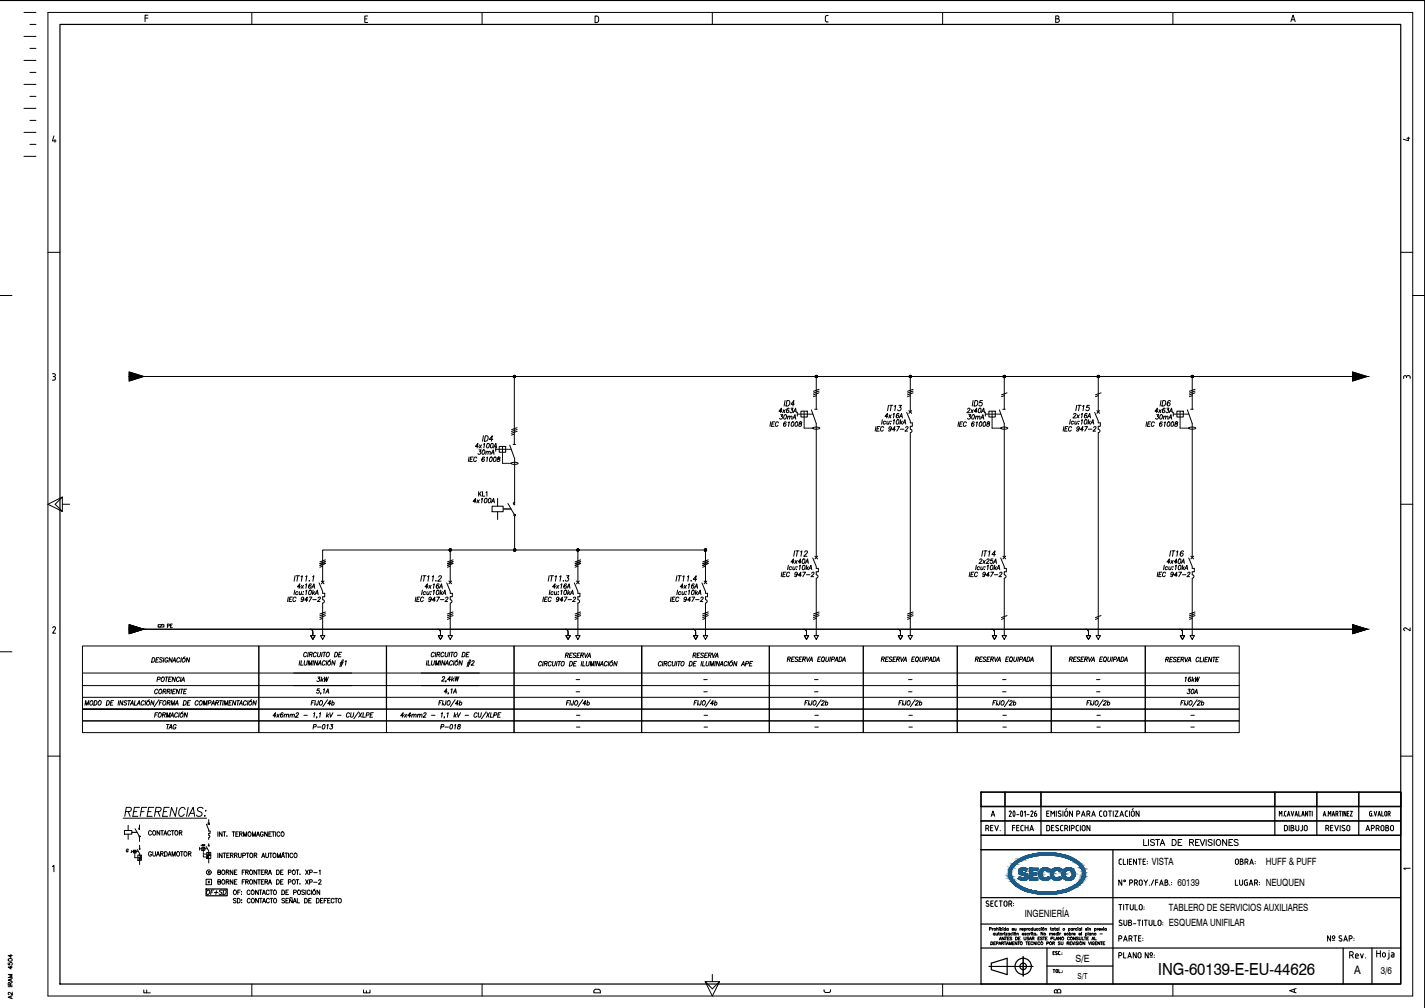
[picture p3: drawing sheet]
<svg xmlns="http://www.w3.org/2000/svg" width="594mm" height="420mm" viewBox="0 0 594 420" stroke-linecap="round" stroke-linejoin="round" font-family="sans-serif">
<defs><g id="words">
<text font-size="8.4" x="50.1" y="342.2">REFERENCIAS:</text>
<text font-size="7" x="482.9" y="406.4">ING-60139-E-EU-44626</text>
<g font-size="5.7">
<text x="200" y="185.2">ID4</text>
<text x="475.5" y="353.5">LISTA DE REVISIONES</text>
<text x="513.6" y="361.6">OBRA:</text>
</g>
<g font-size="5.3">
<text x="325.6" y="170.4">ID4</text>
<text x="403.9" y="170.4">ID5</text>
<text x="482.2" y="170.4">ID6</text>
<text x="323.8" y="176">30mA</text>
<text x="402.2" y="176">30mA</text>
<text x="480.5" y="176">30mA</text>
<text x="282.2" y="246.6">4x16A</text>
<text x="130.9" y="285.4">3kW</text>
<text x="492.8" y="285.4">16kW</text>
<text x="409.6" y="347.5">REV.</text>
<text x="420.9" y="347.5">FECHA</text>
<text x="534.1" y="347.5">DIBUJO</text>
<text x="568.3" y="347.5">APROBO</text>
</g>
<g font-size="4.9">
<text x="583.8" y="60">4</text>
<text x="323.5" y="173.2">4x63A</text>
<text x="401.8" y="173.2">2x40A</text>
<text x="480.1" y="173.2">4x63A</text>
<text x="367.6" y="175.3">4x16A</text>
<text x="445.9" y="175.3">2x16A</text>
<text x="363.7" y="181">IEC 947-2</text>
<text x="442" y="181">IEC 947-2</text>
<text x="197.9" y="190.5">30mA</text>
<text x="328.4" y="236">4x40A</text>
<text x="406.8" y="236">2x25A</text>
<text x="485.4" y="236">4x40A</text>
<text x="324.6" y="241.7">IEC 947-2</text>
<text x="402.9" y="241.7">IEC 947-2</text>
<text x="481.2" y="241.7">IEC 947-2</text>
<text x="118.5" y="251.9">IEC 947-2</text>
<text x="171.8" y="251.9">IEC 947-2</text>
<text x="225.1" y="251.9">IEC 947-2</text>
<text x="278.3" y="251.9">IEC 947-2</text>
<text x="493.5" y="290.3">30A</text>
<text x="68.1" y="305.2">TAG</text>
<text x="129.1" y="305.2">P-013</text>
<text x="182.4" y="305.2">P-018</text>
<text x="60.7" y="349.2">CONTACTOR</text>
<text x="60.7" y="358.1">GUARDAMOTOR</text>
<text x="85" y="373.9">OF+SD</text>
<text x="564.6" y="406.1">A</text>
<text x="246.2" y="415.2">D</text>
<text x="438.1" y="415.2">B</text>
<text x="536.6" y="415.2">A</text>
</g>
<g font-size="4.4">
<text x="583.8" y="159.1">3</text>
<text x="68.4" y="262.8">PE</text>
<text x="583.8" y="264.2">2</text>
<text x="58.6" y="415.2">F</text>
<text x="150.3" y="415.2">E</text>
<text x="342.2" y="414.9">C</text>
</g>
<g font-size="4.2">
<text x="480.3" y="360.7">VISTA</text>
<text x="527.7" y="360.7">HUFF &amp; PUFF</text>
<text x="490.9" y="369.4">60139</text>
<text x="527.7" y="369.4">NEUQUEN</text>
<text x="427.2" y="382.2">INGENIERÍA</text>
<text x="487.3" y="379.7">TABLERO DE SERVICIOS AUXILIARES</text>
<text x="487.3" y="386.2">ESQUEMA UNIFILAR</text>
<text x="448.4" y="400.8">S/E</text>
<text x="575.6" y="405.8">3/6</text>
</g>
<g font-size="3.5">
<text x="583.8" y="363.7">1</text>
<text x="449.2" y="408.1">S/T</text>
</g>
<text font-size="3.1" x="56.8" y="359.5">I&gt;</text>
<g font-size="2.6">
<text x="238.8" y="284.3">-</text>
<text x="292.1" y="284.3">-</text>
<text x="338.3" y="284.3">-</text>
<text x="377.5" y="284.3">-</text>
<text x="416.6" y="284.3">-</text>
<text x="455.8" y="284.3">-</text>
<text x="238.8" y="289.6">-</text>
<text x="292.1" y="289.6">-</text>
<text x="338.3" y="289.6">-</text>
<text x="377.5" y="289.6">-</text>
<text x="416.6" y="289.6">-</text>
<text x="455.8" y="289.6">-</text>
<text x="239.2" y="299.5">-</text>
<text x="292.5" y="299.5">-</text>
<text x="338.7" y="299.5">-</text>
<text x="377.8" y="299.5">-</text>
<text x="417" y="299.5">-</text>
<text x="456.1" y="299.5">-</text>
<text x="495.3" y="299.5">-</text>
<text x="239.2" y="304.4">-</text>
<text x="292.5" y="304.4">-</text>
<text x="338.7" y="304.4">-</text>
<text x="377.8" y="304.4">-</text>
<text x="417" y="304.4">-</text>
<text x="456.1" y="304.4">-</text>
<text x="495.3" y="304.4">-</text>
</g>
</g></defs>
<!-- layer: 0E_MULTIFILARES -->
<g fill="none" stroke="#000" stroke-width=".42">
<path d="M53.8 155.1l6.1 1.8-6.1 1.9zM53.8 156.9h516.1M214.2 157.4l.6-.7zM214.3 156.5l-.3 .2 .2-.2M214.4 156.5l-.4 .5 .6-.5M214.6 156.5l-.6 .6 .7-.6M214.7 156.6l-.7 .6M214.7 156.6l-.6 .6M214.8 156.6l-.7 .7M214.8 156.7l-.7 .6M214.8 156.7l-.6 .6M214.8 157.1l-.2 .3"/>
<path d="M214.9 156.8l-.5 .6M214.9 156.9l-.5 .5M214.9 157l-.5 .4M214.9 157l-.4 .4M339.8 157l.6-.5zM340.1 156.5l-.2 .2M340.1 157.4l.6-.7-.6 .7M340.3 156.5l-.5 .4M340.3 156.5l-.5 .5zM340.3 156.9v13.7M340.5 156.5l-.6 .6 .7-.6M340.6 156.6l-.7 .6"/>
<path d="M340.7 156.6l-.7 .7M340.7 156.7l-.7 .6M340.7 156.7l-.6 .6M340.8 156.8l-.6 .6M340.8 156.9l-.5 .5M340.8 157l-.5 .4M340.8 157.1l-.4 .3M379.1 156.9l.5-.4zM379.3 157.4l.6-.7-.6 .7M379.3 156.5l-.2 .2 .2-.2M379.4 156.5l-.4 .4M379.5 156.5l-.5 .5z"/>
<path d="M379.5 156.9v14.8M379.7 156.5l-.6 .6 .7-.6M379.8 156.6l-.7 .6M379.8 156.9l-.4 .5zM379.8 156.6l-.6 .7M379.9 156.7l-.7 .6M379.9 157.1l-.2 .3M379.9 157l-.3 .4M380 156.9l-.6 .5M380 156.9l-.5 .5M380 157l-.5 .4M418.2 157l.5-.5z"/>
<path d="M418.2 157l.6-.5zM418.4 156.5l-.1 .2M418.7 157.4l.4-.4zM418.7 156.9v13.7M418.8 156.5l-.6 .6 .7-.6M419 156.6l-.7 .6M419 156.6l-.6 .7M419 156.7l-.6 .6M419.1 156.7l-.7 .6M419.1 156.7l-.6 .7M419.1 156.8l-.6 .6M419.1 157.1l-.2 .3"/>
<path d="M419.1 156.8l-.5 .6M419.1 157l-.3 .4 .3-.3M457.4 157l.5-.5zM457.5 157.2l.7-.6-.7 .6M457.6 156.9l.4-.4-.6 .6zM457.6 156.5l-.2 .3M457.6 157.4l.7-.7-.6 .7M457.9 157.4l.4-.5zM457.9 156.9v14.8M458.2 156.6l-.7 .7M458.2 156.7l-.6 .6M458.3 156.7l-.7 .6"/>
<path d="M458.3 157.1l-.2 .3M458.3 157.1l-.3 .3M458.3 156.8l-.6 .6M458.3 156.8l-.5 .6M458.3 156.9l-.5 .5M496.6 157l.5-.5zM496.7 156.9l.4-.4zM496.8 156.9l.4-.4-.6 .6zM496.8 157.4l.7-.7zM496.9 156.5l-.3 .3M497 157.3l.5-.5zM497 156.9v13.7"/>
<path d="M497.3 156.5l-.6 .7M497.3 156.6l-.6 .6M497.4 156.6l-.7 .6M497.4 156.6l-.7 .7M497.4 156.7l-.6 .6M497.5 156.7l-.7 .6M497.5 157.1l-.3 .3M497.5 157l-.4 .4M497.5 156.9l-.5 .5M563.9 155.1l6 1.8-6 1.9zM215.6 178.3l-2.3 .8M215.6 179l-2.3 .9"/>
<path d="M215.6 179.8l-2.3 .8M332.4 172.6h4.5M333.9 171.4h2.7v2.4h-2.7zM335.2 178.1v.4h.6M335.2 171.4v2.7M335.2 174.4v.5M335.2 175.1v.5M335.2 175.9v.5M335.2 176.6v.5M335.2 177.4v.5M336 178.5h.5M336.8 178.5h.5"/>
<path d="M337.1 172.6h.5M337.5 178.5h.6M337.9 172.6h.4M338.3 170.9l2 5.6M338.3 178.5h.6M338.6 172.6h.3M338.9 178.4a2.28 2.28 0 0 1 2.8 .2 2.37 2.37 0 0 1-2.8-.2zM339.7 170.6h1M340.3 164.9l-1.2 .5M341.5 162.3l-2.4 .8M341.5 163l-2.4 .9M341.5 163.7l-2.4 .9"/>
<path d="M379.5 164.9l-1.2 .5M380.7 162.3l-2.4 .8M380.7 163l-2.4 .9M380.7 163.7l-2.4 .9M410.8 172.6h4.4M412.3 171.4h2.6v2.4h-2.6zM413.6 171.4v2.7M413.6 174.4v.5M413.6 175.1v.5M413.6 175.9v.5M413.6 176.6v.5M413.6 177.4v.5"/>
<path d="M413.6 178.1v.4h.6M414.4 178.5h.5M415.2 178.5h.5M415.5 172.6h.5M415.9 178.5h.5M416.2 172.6h.5M416.6 170.9l2.1 5.6M416.7 178.5h.5M417 172.6h.3M417.3 178.3a2.22 2.22 0 0 1 2.8 .3 2.37 2.37 0 0 1-2.8-.2zM418 170.6h1.1M418.7 164.9l-1.2 .5"/>
<path d="M419.8 163.7l-2.3 .9M457.9 164.9l-1.2 .5M459 163.7l-2.3 .9M489.1 172.6h4.5M490.6 171.4h2.7v2.4h-2.7zM492 178.1v.4h.5M492 171.4v2.7M492 174.4v.5M492 175.1v.5M492 175.9v.5M492 176.6v.5M492 177.4v.5"/>
<path d="M492.8 178.5h.5M493.5 178.5h.5M493.9 172.6h.4M494.3 178.5h.5M494.6 172.6h.5M495 170.9l2 5.6M495 178.5h.6M495.3 172.6h.3M495.6 178.4a2.28 2.28 0 0 1 2.8 .2 2.37 2.37 0 0 1-2.8-.2zM496.4 170.6h1M497 164.9l-1.1 .5M498.2 163.7l-2.3 .9"/>
<path d="M498.2 162.3l-2.3 .8M498.2 163l-2.3 .9M206.7 187.3h4.4M208.1 186.1h2.7v2.4h-2.7zM209.5 186.1v2.7M209.5 189.1v.5M209.5 189.8v.5M209.5 190.6v.5M209.5 191.3v.5M209.5 192.1v.5M209.5 192.8v.3h.5M210.3 193.1h.5"/>
<path d="M211 193.1h.5M211.3 187.3h.6M211.8 193.1h.5M212.1 187.3h.5M212.5 185.5l2 5.7M212.5 193.1h.6M212.9 187.3h.2M213.1 193a2.28 2.28 0 0 1 2.8 .3 2.37 2.37 0 0 1-2.8-.3zM213.9 185.3h1M214.4 180.9l-1.1 .5M379.5 180.4v84.5M457.9 180.4v84.5"/>
<path d="M199.6 204.9v1.9M199.9 205.7l.7 1.1M200.6 204.9l-1 1.3M201.2 204.9v1.9h.9M202.6 205.3l.4-.4v1.9M205.1 211h4.7v2.3h-4.7zM207.5 207.8v3.2M207.5 213.3v3.2M209.8 212.2h3.3M211.8 209.9l2.6 4.5M214.5 209.3v1.1M214.6 209.3l-.6 .6 .6 .5"/>
<path d="M134.5 236l-1.2 .4M135.7 234.8l-2.4 .9M135.7 234.1l-2.4 .9M135.7 233.4l-2.4 .8M187.5 228.9l-.2 .1M187.6 228.8l-.4 .4 .5-.4M187.7 236l-1.2 .4M187.7 228.8l-.5 .5M187.7 229.7l.5-.4-.4 .4M187.9 228.8l-.7 .5M187.9 228.8l-.6 .7 .7-.6M188 228.9l-.7 .6"/>
<path d="M188 228.9l-.6 .7M188.1 228.9l-.7 .7M188.1 229l-.7 .6M188.1 229l-.6 .6M188.1 229l-.4 .7M188.2 229.2l-.5 .5M188.9 234.8l-2.4 .9M188.9 234.1l-2.4 .9M188.9 233.4l-2.4 .8M214.1 229.3l.5-.5zM214.1 229.2l.4-.4-.4 .5M214.1 229.5l.7-.6z"/>
<path d="M214.2 229.6l.7-.6zM214.4 229.7l.6-.6zM214.5 229.6l.5-.4zM214.7 228.8l-.6 .6zM214.8 228.8l-.7 .7M214.9 228.9l-.7 .7 .7-.7M214.9 229l-.6 .7 .7-.7M215 229.3l-.4 .4M240.5 229.4l.5-.6zM240.5 229.5l.7-.6zM240.6 229.6l.7-.6zM240.7 228.9l-.2 .1"/>
<path d="M240.7 229.7l.6-.6zM240.7 228.8l-.2 .3M240.8 228.8l-.3 .4M240.9 236l-1.1 .4M240.9 228.8l-.5 .5M241 228.8l-.5 .5M241.1 228.8l-.6 .7 .7-.6M241.2 228.9l-.6 .7M241.3 228.9l-.7 .7M241.3 229.3l-.5 .4zM241.3 229l-.6 .7M241.4 229.4l-.4 .3 .3-.2"/>
<path d="M241.4 229.3l-.5 .4M242.1 234.8l-2.3 .9M242.1 234.1l-2.3 .9M242.1 233.4l-2.3 .8M293.7 229.5l.6-.7zM293.8 229.6l.7-.7zM293.8 229.6l.7-.6-.6 .7M294.1 228.8l-.5 .4M294.1 236l-1.2 .4M294.2 228.8l-.6 .5zM294.2 228.8l-.6 .5M294.2 228.8l-.6 .6"/>
<path d="M294.3 228.8l-.6 .6 .6-.6M294.4 228.9l-.7 .6M294.4 228.9l-.6 .7M294.5 229l-.6 .7M294.6 229.1l-.6 .6M294.6 229.1l-.6 .6 .6-.5-.4 .5M295.3 234.8l-2.4 .9M295.3 234.1l-2.4 .9M295.3 233.4l-2.4 .8M134.5 257.7l-1.2 .5M135.7 255.1l-2.4 .8M135.7 255.8l-2.4 .9"/>
<path d="M135.7 256.6l-2.4 .8M187.7 257.7l-1.2 .5M188.9 255.1l-2.4 .8M188.9 255.8l-2.4 .9M188.9 256.6l-2.4 .8M240.9 257.7l-1.1 .5M242.1 255.1l-2.3 .8M242.1 255.8l-2.3 .9M242.1 256.6l-2.3 .8M294.1 257.7l-1.2 .5M295.3 255.1l-2.4 .8M295.3 255.8l-2.4 .9"/>
<path d="M295.3 256.6l-2.4 .8M340.3 241v23.9M340.3 257.7l-1.2 .5M341.5 255.1l-2.4 .8M341.5 255.8l-2.4 .9M341.5 256.6l-2.4 .8M379.5 257.7l-1.2 .5M380.7 255.1l-2.4 .8M380.7 255.8l-2.4 .9M380.7 256.6l-2.4 .8M418.7 241v23.9M418.7 257.7l-1.2 .5"/>
<path d="M419.8 256.6l-2.3 .8M457.9 257.7l-1.2 .5M459 256.6l-2.3 .8M497 241v23.9M497 257.7l-1.1 .5M498.2 256.6l-2.3 .8M498.2 255.1l-2.3 .8M498.2 255.8l-2.3 .9M133.6 264.9h1.8l-.9 1.6zM186.8 264.9h1.8l-.9 1.6zM240 264.9h1.8l-.9 1.6zM293.2 264.9h1.8l-.9 1.6z"/>
<path d="M339.4 264.9h1.8l-.9 1.6zM378.6 264.9h1.8l-.9 1.6zM417.7 264.9h1.9l-.9 1.6zM456.9 264.9h1.9l-.9 1.6zM496.1 264.9h1.9l-1 1.6zM83.2 353.8h.5M83.2 353.2v1.2M84 353.8h.6M84.1 353.1h1.3v1.3h-1.3zM84.8 356.4v.8h.5M84.8 356h.5M84.8 353.1v.5"/>
<path d="M84.8 353.9v1.3M84.8 355.5v.6M84.9 353.8h.9M85.6 356h.6M85.6 357.2h.6M86 352.9l1 1.8v.6M86.1 353.8h.4M86.2 355.3h1.7v2.6h-1.7zM86.2 356.6h1.7M86.5 356.3h.5M86.7 355.6h.4M86.8 352.2l.4 .5"/>
<path d="M86.9 355.6l-.2 .7M87 356.8l-.5 .2v.5l.5 .2M87 351.7v.8M87 357.9v1.8M87.2 355.8l.5 .3-.5 .3M87.2 352.2l-.4 .5"/>
<circle cx="214.4" cy="156.9" r=".48"/>
<circle cx="340.3" cy="156.9" r=".48"/>
<circle cx="379.5" cy="156.9" r=".48"/>
<circle cx="418.7" cy="156.9" r=".48"/>
<circle cx="457.9" cy="156.9" r=".48"/>
<circle cx="497" cy="156.9" r=".48"/>
<circle cx="214.6" cy="214.7" r=".35"/>
<circle cx="187.7" cy="229.2" r=".48"/>
<circle cx="214.6" cy="229.2" r=".48"/>
<circle cx="240.9" cy="229.2" r=".48"/>
<circle cx="294.1" cy="229.2" r=".48"/>
</g>
<!-- layer: PAT -->
<g fill="none" stroke="#000" stroke-width=".42">
<path d="M53.8 264.1h.1M53.8 260.5v3.5M53.9 260.4l-.1 .1M53.9 260.4h.1M54 264.1h-.1M54.1 260.5h.1M54.1 264.1h.1M54.2 260.5l1.2 .4M55.4 263.7l-1.2 .4M55.4 260.9h.1M55.5 263.6l-.1 .1M55.5 260.9l1 .3"/>
<path d="M56.5 261.2l.2 .1M56.7 263.2l-1.2 .4M56.8 261.3l.1 .1M56.9 263.2h-.1M57 261.4h.2M57.2 261.5l.9 .2M58.1 262.8l-1.1 .4M58.1 261.7l.2 .1M58.2 262.8h-.1M58.3 262.8h-.1M58.3 261.8l.2 .1M58.6 261.9l.3 .1"/>
<path d="M58.9 262l.3 .1M59.2 262.1l.3 .1M59.5 262.4l-1.2 .3M59.6 262.2h.1M59.6 262.3v.1M59.7 262.2h.1M59.8 262.3h.1M59.9 262.3h7M59.9 262.3h-.2M74.1 262.3h495.8M129.4 262.3l.5 .2M129.6 264.9l.4 .9"/>
<path d="M129.6 264.9h1.7l-.8 1.4M130 262.5l.1 .1M130 265.9h.1M130.1 266l.2 .2M130.2 262.7l.2 2.2M130.3 266.3h.1M130.3 266.4h.1M130.4 266.5h.1M130.5 266.4h.1M182.6 262.3l.4 .1M182.9 265.2l-.2-.3h1.9l-.3 .4M182.9 265.2l.3 .5"/>
<path d="M183.1 262.4v.1M183.2 262.5v.1M183.2 265.7l.1 .2M183.3 262.6l.3 .7v1.6M183.3 266h.1M183.3 266.1l.2 .2M183.5 266.4h.1M183.6 266.5h.1M183.7 266.4h.1M183.9 266.1l-.2 .2M184.3 265.3l-.4 .7M235.8 262.3h.1"/>
<path d="M235.9 262.3l.4 .2M236 265.1l1.7-.2-.1 .3M236 265.1l.6 1M236.4 262.5v.1M236.5 262.6h.1M236.5 262.7l.3 2.2M236.6 266.2l.1 .1M236.7 266.4h.1M236.8 266.5h.1M236.9 266.4h.1M237 266.2l-.1 .1M237.1 266.1h.1"/>
<path d="M237.6 265.2l-.5 .8M289 262.3l.5 .2M289.3 265.2l.5 .9M289.6 262.5l.2 .2M289.8 262.7l.2 .4M289.8 266.2h.1M289.9 266.3h.1M289.9 266.4h.1M290 266.5h.1M290 263.2v1.7M290.1 266.4h.1M290.4 265.9l-.3 .4"/>
<path d="M290.8 265.1l-.4 .7M290.9 265.1l-1.8-.2 .2 .3M335.2 262.3h.1M335.3 265l1.8-.1-.7 1.3M335.3 265l.4 .7M335.3 262.3h.1M335.4 262.3l.1 .1M335.6 262.4h.1M335.7 262.4v.1M335.8 262.5v.1M335.8 265.7l.1 .2M335.9 262.6l.3 .7v1.6"/>
<path d="M335.9 266h.1M335.9 266.1h.1M336 266.2l.1 .1M336.1 266.4h.1M336.2 266.5h.1M336.3 266.4h.1M336.4 266.3h-.1M374.4 262.3l.3 .1M374.5 265l1.7 .1M374.5 265l.1 .2M374.6 265.2l.5 .8M374.8 262.4h.1"/>
<path d="M374.9 262.4v.1M374.9 262.5l.3 .3M375.1 266.1h.1M375.2 266.2h.1M375.2 266.3h.1M375.3 262.8l.1 2.1M375.3 266.4h.1M375.4 266.5h.1M375.5 266.4h.1M375.6 266.3h-.1M375.6 266.2h.1M375.7 266.1h-.1"/>
<path d="M376.2 265.1l-.5 .9M413.6 262.3h.2M413.7 265l1.8-.1-.3 .6M413.7 265l.4 .7M413.8 262.3l.1 .1M413.9 262.4h.1M414 262.4l.1 .1M414.1 262.5l.4 .6M414.1 265.7l.3 .5M414.4 266.3h.1M414.5 266.4h.1M414.5 266.5h.1"/>
<path d="M414.6 263.2v1.7M414.7 266.4h-.1M414.9 266.1l-.2 .2M414.9 266h.1M415.2 265.6l-.3 .3M452.8 262.3l.3 .1M453 265.2l-.1-.3h1.8l-.7 1.2M453 265.2l.3 .5M453.1 262.4h.1M453.2 262.4l.1 .1M453.3 262.5l.1 .1M453.3 265.7l.1 .1"/>
<path d="M453.4 265.9h.1M453.4 262.6l.4 .7v1.6M453.4 266l.3 .3M453.7 266.4h.1M453.7 266.5h.1M453.9 266.4h-.1M454 266.2l-.1 .1M492 262.3l.5 .2M492.1 265l1.7 .1M492.1 265l.1 .2M492.2 265.2l.6 1.1M492.5 262.5l.2 .2"/>
<path d="M492.8 262.7l.2 2.2M492.9 266.4h.1M492.9 266.5h.1M493.1 266.4h-.1M493.1 266.3h.1M493.2 266.2h-.1M493.6 265.3l-.4 .8M493.8 265.1l-.1 .2M563.9 260.5h.5M563.9 260.5v3.5M564.4 264l-.5 .1M564.4 260.6h.1"/>
<path d="M564.5 263.9l-.1 .1M564.5 260.6h.2M564.7 263.9h-.2M564.8 260.7h.1M564.8 263.8v.1M564.9 260.7l.8 .3M565.7 263.6l-.8 .2M565.8 261h.1M565.8 263.5h.1M565.9 261l.2 .1M566.1 263.5h-.2M566.1 261.1h.1"/>
<path d="M566.2 263.4h-.1M566.2 261.1l.3 .1M566.6 261.2l.3 .1M566.9 261.3l.2 .1M567.1 263.1l-.9 .3M567.1 261.4l.2 .1M567.3 263.1h-.2M567.4 261.5h.1M567.4 263v.1M567.5 261.5l.1 .1M567.6 263h-.1M567.7 261.6l.8 .2"/>
<path d="M568.5 262.7l-.8 .3M568.5 261.8l.2 .1M568.6 262.7h-.1M568.7 262.7h-.1M568.7 261.9h.1M568.8 262.6h-.1M568.8 261.9l.2 .1M568.9 262.6h-.1M569 262.6h-.1M569 262l.2 .1M569.3 262.1l.3 .1M569.6 262.2l.3 .1"/>
<path d="M569.9 262.3l-.9 .2"/>
</g>
<!-- layer: 00_E_txt -->
<g fill="none" stroke="#000" stroke-width=".42">
<path d="M321.3 175.8l-.3 1.9M321.8 176.7h.7M323 175.8h-1l-.4 1.9h1.1M370.4 169l-.4 2.2M370.9 169h1.4M371.6 169l-.4 2.2M372.9 169.4l.5-.4-.4 2.2M374.8 169h1l-.7 .8a.71 .71 0 0 1 .3 1.2 .71 .71 0 0 1-1.2-.2M399.7 175.8l-.3 1.9M400.2 176.7h.6M401.4 175.8h-1.1l-.3 1.9h1M448.9 169l-.4 2.2"/>
<path d="M449.4 169h1.3M450 169l-.4 2.2M451.3 169.4l.6-.4-.4 2.2M454.2 169h-1l-.2 .9a.73 .73 0 0 1 1 .2 .73 .73 0 0 1-.3 1 .73 .73 0 0 1-1-.3M478 175.8l-.3 1.9M478.5 176.7h.7M479.7 175.8h-1l-.3 1.9h1M195.6 190.5l-.4 1.9M196 191.4h.7M197.3 190.5h-1.1l-.3 1.9h1M198.8 190.9a.64 .64 0 0 0-.8-.4 .64 .64 0 0 0-.5 .7l-.1 .5a.6 .6 0 0 0 .5 .7 .6 .6 0 0 0 .7-.5M202 190.8v-.2a1 1 0 0 0-1 .6 1 1 0 0 0 .3 1.2 .55 .55 0 0 0 .6-.6 .55 .55 0 0 0-.7-.5l-.3 .4"/>
<path d="M202.8 190.9l.5-.4-.3 1.9M204.5 190.6l.2-.1a.97 .97 0 0 1 .5 1.1 .97 .97 0 0 1-1 .7l-.1-1zM206.1 190.6l.3-.1a.97 .97 0 0 1 .4 1.1 .97 .97 0 0 1-1 .7l-.1-1zM207.6 190.6l-.1 .5a.67 .67 0 0 1 .8 .4 .67 .67 0 0 1-.2 .8l-.6 .1a.66 .66 0 0 1-.2-.9 .66 .66 0 0 1 .9-.3l.2-.6zM198.5 209h-1.2l1-1.3-.3 1.9M199 208.3l.7 1.3M199.9 208.3l-1.1 1.3M200.7 208.1l.4-.4-.3 1.9M202.3 207.8l.3-.1a.96 .96 0 0 1 .4 1.1 .96 .96 0 0 1-1 .7l-.1-.7zM203.9 207.8l.3-.1a.96 .96 0 0 1 .4 1.1 .96 .96 0 0 1-1 .7v-1zM204.8 209.6l1-1.9 .3 1.9M205.2 209h.8"/>
<path d="M123 240l-.4 2.3M123.5 240h1.4M124.2 240l-.4 2.3M175.8 240l-.4 2.3M176.3 240h1.4M177 240l-.4 2.3M228.9 240l-.4 2.3M229.4 240h1.4M230.1 240l-.4 2.3M236.2 240h1.1l-.8 .9a.71 .71 0 0 1 .4 1.1 .71 .71 0 0 1-1.2-.2M282.2 240l-.4 2.3M282.7 240h1.3"/>
<path d="M283.4 240l-.4 2.3M331.3 229.6l-.4 2.3M331.8 229.6h1.3M332.5 229.6l-.4 2.3M333.7 230l.6-.4-.4 2.3M335.5 230.1l.4-.5 .7 .4-1.5 1.9h1.3M409.7 229.6l-.4 2.3M410.1 229.6h1.4M410.8 229.6l-.4 2.3M412.1 230l.6-.4-.4 2.3M415 231.1h-1.4l1.2-1.5-.4 2.3M488 229.6l-.4 2.3"/>
<path d="M488.5 229.6h1.4M489.2 229.6l-.4 2.3M490.5 230l.5-.4-.4 2.3M493.4 229.9l-.1-.2a1.18 1.18 0 0 0-1.2 .8 1.18 1.18 0 0 0 .5 1.4 .65 .65 0 0 0 .7-.8 .65 .65 0 0 0-.9-.5l-.4 .5M122.9 246l-.3 1.9M125.2 244.6h-1.2l1-1.2-.3 1.8M125.5 240.4l.5-.4-.4 2.3M125.7 244l.7 1.2M126.6 244l-1.1 1.2M127.4 243.7l.4-.3-.3 1.8M127.4 240.4l.6-.4-.4 2.3M127.4 246.3l.5-.3-.3 1.9"/>
<path d="M128.9 242h.1M129.1 246.1l.2-.1a.95 .95 0 0 1 .5 1.1 .95 .95 0 0 1-1 .7l-.1-.7zM129.8 243.6v-.2a.99 .99 0 0 0-1 .7 .99 .99 0 0 0 .3 1.1 .55 .55 0 0 0 .6-.6 .55 .55 0 0 0-.7-.4l-.3 .4M129.9 245.2l1-1.8 .3 1.8M130.3 244.6h.8M130.3 240.4l.6-.4-.4 2.3M130.5 246l-.3 1.9M131.3 247.9l1-1.9 .3 1.9M176.1 246l-.4 1.9M178.2 240.4l.6-.4-.4 2.3M178.4 244.6h-1.2l1-1.2-.3 1.8M178.9 244l.7 1.2"/>
<path d="M179.8 244l-1.1 1.2M180.2 240.4l.5-.4-.4 2.3M180.6 243.7l.4-.3-.3 1.8M180.6 246.3l.5-.3-.4 1.9M181.7 242h.1M182.3 246.1l.2-.1a.95 .95 0 0 1 .5 1.1 .95 .95 0 0 1-1 .7l-.1-1zM182.9 240.5l.4-.5 .7 .4-1.5 1.9h1.3M183 243.6l-.1-.2a1 1 0 0 0-.9 .7 1 1 0 0 0 .3 1.1 .55 .55 0 0 0 .6-.6 .55 .55 0 0 0-.7-.4l-.3 .4M183.1 245.2l1-1.8 .3 1.8M183.5 244.6h.8M183.7 246l-.3 1.9M184.5 247.9l1-1.9 .3 1.9"/>
<path d="M229.3 246l-.3 1.9M231.4 240.4l.5-.4-.4 2.3M231.6 244.6h-1.2l1-1.2-.3 1.8M232.1 244l.7 1.2M233 244l-1.1 1.2M233.3 240.4l.6-.4-.4 2.3M233.8 243.7l.4-.3-.3 1.8M233.8 246.3l.5-.3-.3 1.9M234.7 242.1h.2zM235.5 246.1l.2-.1a.96 .96 0 0 1 .5 1.1 .96 .96 0 0 1-1 .7l-.1-1zM236.2 243.6v-.2a.99 .99 0 0 0-1 .7 .99 .99 0 0 0 .3 1.1 .56 .56 0 0 0 .6-.6 .56 .56 0 0 0-.7-.4l-.3 .4M236.3 245.2l1-1.8 .3 1.8"/>
<path d="M236.7 244.6h.8M236.9 246l-.3 1.9M237.7 247.9l1-1.9 .3 1.9M284.6 240.4l.6-.4-.4 2.3M286.6 240.4l.5-.4-.4 2.3M290.4 241.5h-1.4l1.2-1.5-.4 2.3M34.4 269.3h73.5v26.3h-73.5h73.5v4.9h-73.5zM63.5 274.1h.6a1.07 1.07 0 0 1 .3 1.3 1.07 1.07 0 0 1-1.2 .6zM65.1 275h.6M66.3 274.1h-1.1l-.3 1.9h1.1M67.8 274.4l-.4-.3-.8 .3 .1 .4 .8 .4a.59 .59 0 0 1-.3 .8 .59 .59 0 0 1-.8-.3M68.4 274.1l-.3 1.9"/>
<path d="M70.1 274.6a.64 .64 0 0 0-.8-.5 .64 .64 0 0 0-.5 .7l-.1 .5a.62 .62 0 0 0 .6 .8 .62 .62 0 0 0 .6-.8h-.4M71.8 274.1l-.3 1.9-.8-1.9-.3 1.9M71.9 276l1-1.9 .3 1.9M72.3 275.4h.8M75 274.6a.64 .64 0 0 0-.8-.5 .64 .64 0 0 0-.5 .7l-.1 .5a.6 .6 0 0 0 .5 .7 .6 .6 0 0 0 .7-.4M75.6 274.1l-.3 1.9M76.2 274.6l.4-.3a.79 .79 0 0 1 .6 1.1 .79 .79 0 0 1-1.2 .3zM77.1 273.8l-.7 .3M79.1 274.1l-.3 1.9-.8-1.9-.4 1.9M107.9 269.3h53.2v26.3h-53.2zM125 275.4l-.3 1.9M125.7 275.4l-.4 1.9h1"/>
<path d="M127 275.4l-.2 1.3 .4 .6 .6-.3 .4-1.6M127.9 272.4a.64 .64 0 0 0-.8-.5 .64 .64 0 0 0-.5 .7v.5a.6 .6 0 0 0 .4 .7 .6 .6 0 0 0 .7-.5M128.5 277.3l.3-1.9 .3 1.9 1-1.9-.3 1.9M128.5 271.9l-.3 1.9M129 272.8l1-.1 .2-.6-1-.2-.4 1.9M129.6 272.8l.4 1M130.7 275.4l-.3 1.9M131.9 272.4a.64 .64 0 0 0-.7-.5 .64 .64 0 0 0-.5 .7l-.1 .5a.6 .6 0 0 0 .4 .7 .6 .6 0 0 0 .7-.5M132.5 275.4l-.3 1.9-.8-1.9-.4 1.9M132.6 271.9l-.2 1.6 .3 .3 .6-.3 .4-1.6M132.6 277.3l1-1.9 .3 1.9M132.9 276.6h.8"/>
<path d="M134.3 271.9l-.3 1.9M134.7 271.9h1.2M135.3 271.9l-.3 1.9M135.7 275.8a.65 .65 0 0 0-.8-.4 .65 .65 0 0 0-.5 .7l-.1 .4a.59 .59 0 0 0 .4 .8 .59 .59 0 0 0 .8-.5M136.3 272.2l.4-.3a.88 .88 0 0 1 .6 1.1 .88 .88 0 0 1-1.2 .5zM136.3 275.4l-.3 1.9M137.1 275.7l.1-.1a.79 .79 0 0 1 .6 1 .79 .79 0 0 1-1.1 .4l-.1-.8zM137.8 275l-.7 .4M139.7 271.9h.6a1.07 1.07 0 0 1 .3 1.3 1.07 1.07 0 0 1-1.2 .6zM139.8 275.4l-.4 1.9-.8-1.9-.3 1.9M141.3 272.8h.6M141.8 276.7h1.1"/>
<path d="M141.9 276.2h1.2M142.5 271.9h-1.1l-.3 1.9h1M142.7 275l-1.1 2.9M143.2 275l-1.1 2.9M143.9 275.7l.4-.3-.3 1.9M161.1 269.3h53.2v26.3h-53.2zM178 275.4l-.3 1.9M178.7 275.4l-.3 1.9h.9M180.1 275.4l-.3 1.3 .4 .6 .6-.3 .4-1.6M181.1 272.4a.64 .64 0 0 0-.8-.5 .64 .64 0 0 0-.5 .7l-.1 .5a.6 .6 0 0 0 .5 .7 .6 .6 0 0 0 .7-.5M181.5 277.3l.3-1.9 .3 1.9 1-1.9-.3 1.9M181.7 271.9l-.3 1.9"/>
<path d="M182.2 272.8l1-.1 .2-.6-1-.2-.3 1.9M182.8 272.8l.4 1M183.8 275.4l-.4 1.9M185.1 272.4a.65 .65 0 0 0-.7-.5 .65 .65 0 0 0-.5 .7l-.1 .5a.6 .6 0 0 0 .4 .7 .6 .6 0 0 0 .8-.5M185.5 275.4l-.3 1.9-.8-1.9-.3 1.9M185.6 277.3l1-1.9 .3 1.9M185.8 271.9l-.3 1.3 .4 .6 .6-.3 .4-1.6M185.9 276.6h.9M187.5 271.9l-.3 1.9M187.9 271.9h1.2M188.5 271.9l-.3 1.9M188.7 275.8a.64 .64 0 0 0-.8-.4 .64 .64 0 0 0-.5 .7l-.1 .4a.6 .6 0 0 0 .5 .8 .6 .6 0 0 0 .7-.5"/>
<path d="M189.3 275.4l-.3 1.9M189.5 272.2l.4-.3a.87 .87 0 0 1 .6 1.1 .87 .87 0 0 1-1.2 .5zM190.1 275.7l.1-.1a.8 .8 0 0 1 .7 1.1 .8 .8 0 0 1-1.2 .3v-.8zM190.8 275l-.7 .4M192.8 275.4l-.4 1.9-.7-1.9-.4 1.9M192.9 271.9a.95 .95 0 0 1 1 .8 .95 .95 0 0 1-.7 1.1h-.6zM194.5 272.8h.6M194.8 276.7h1.1M195 276.2h1.1M195.7 271.9h-1.1l-.3 1.9h1M195.7 275l-1 2.9M196.2 275l-1 2.9"/>
<path d="M196.7 275.8l.4-.4 .6 .3-1.3 1.6h1.1M214.3 269.3h53.2v26.3h-53.2zM225.8 276.1a.64 .64 0 0 0-.7-.4 .64 .64 0 0 0-.5 .7l-.1 .5a.6 .6 0 0 0 .4 .7 .6 .6 0 0 0 .8-.5M226.5 275.7l-.4 1.9M227 276.6l.9-.1 .2-.7-1-.1-.3 1.9M227.5 276.6l.4 1M229.8 276.1a.64 .64 0 0 0-.7-.4 .64 .64 0 0 0-.5 .7l-.1 .5a.6 .6 0 0 0 .5 .7 .6 .6 0 0 0 .7-.5M230.5 275.7l-.2 1.4 .4 .5 .6-.3 .3-1.6M232.3 275.7l-.4 1.9M232.7 275.7h1.1M233.2 275.7l-.3 1.9M234.2 276l.4-.3a.87 .87 0 0 1 .6 1.1 .87 .87 0 0 1-1.2 .5z"/>
<path d="M235.8 273.1l1-.1 .1-.7-.9-.1-.4 1.9M236.4 273.1l.4 1M237.5 273.1h.6M237.7 275.7h.5a1.07 1.07 0 0 1 .3 1.3 1.07 1.07 0 0 1-1.2 .6zM238.7 272.2h-1l-.4 1.9h1.1M239.2 276.6h.6M240.2 272.5l-.4-.3-.7 .3v.4l.8 .4a.59 .59 0 0 1-.3 .8 .59 .59 0 0 1-.8-.3M240.4 275.7h-1l-.4 1.9h1.1M240.6 273.1h.7M241.9 272.2h-1.1l-.3 1.9h1M242.2 273.1l1-.1 .1-.7-1-.1-.3 1.9M242.6 275.7l-.3 1.9"/>
<path d="M242.7 273.1l.4 1M243.2 275.7l-.3 1.9h1M243.8 272.2l.3 1.9 1-1.9M244.6 275.7l-.2 1.4 .4 .5 .6-.3 .3-1.6M244.9 274.1l1-1.9 .3 1.9M245.3 273.5h.8M246 277.6l.4-1.9 .3 1.9 .9-1.9-.3 1.9M248.3 275.7l-.3 1.9M250.1 275.7l-.4 1.9-.8-1.9-.3 1.9M250.1 277.6l1-1.9 .3 1.9M250.5 276.9h.8M253.2 276.1a.64 .64 0 0 0-.7-.4 .64 .64 0 0 0-.5 .7l-.1 .5a.6 .6 0 0 0 .4 .7 .6 .6 0 0 0 .7-.5"/>
<path d="M253.9 275.7l-.4 1.9M254.4 276.1l.4-.2a.79 .79 0 0 1 .6 1.1 .79 .79 0 0 1-1.2 .3zM255.4 275.3l-.7 .4M257.3 275.7l-.3 1.9-.8-1.9-.3 1.9M267.5 269.3h53.2v26.3h-53.2zM275.8 276.1a.64 .64 0 0 0-.8-.4 .64 .64 0 0 0-.5 .7l-.1 .5a.6 .6 0 0 0 .5 .7 .6 .6 0 0 0 .7-.5M276.4 275.7l-.3 1.9M276.9 276.6l1-.1 .1-.7-.9-.1-.4 1.9M277.5 276.6l.4 1M279.8 276.1a.65 .65 0 0 0-.8-.4 .65 .65 0 0 0-.5 .7v.5a.59 .59 0 0 0 .4 .7 .59 .59 0 0 0 .7-.5M280.4 275.7l-.2 1.4 .4 .5 .6-.3 .4-1.6M282.2 275.7l-.3 1.9"/>
<path d="M282.6 275.7h1.1M283.2 275.7l-.3 1.9M284.4 275.8l.1-.1a.87 .87 0 0 1 .7 1.2 .87 .87 0 0 1-1.3 .4v-.9zM287.6 275.7h.6a1.07 1.07 0 0 1 .3 1.3 1.07 1.07 0 0 1-1.2 .6zM289 273.1l1-.1 .1-.7-.9-.1-.4 1.9M289.1 276.6h.7M289.6 273.1l.4 1M290.3 275.7h-1l-.3 1.9h1M290.7 273.1h.6M291.9 272.2h-1l-.4 1.9h1.1M292.5 275.7l-.3 1.9M293.2 275.7l-.4 1.9h1"/>
<path d="M293.4 272.5l-.4-.3-.7 .3v.4l.8 .4a.6 .6 0 0 1-.3 .8 .6 .6 0 0 1-.8-.3M293.8 273.1h.7M294.5 275.7l-.2 1.4 .4 .5 .6-.3 .4-1.6M295 272.2h-1l-.3 1.9h1M295.4 273.1l1-.1 .1-.7-1-.1-.3 1.9M295.9 273.1l.4 1M296 277.6l.3-1.9 .3 1.9 1-1.9-.3 1.9M297 272.2l.3 1.9 1-1.9M298.1 274.1l1-1.9 .3 1.9M298.2 275.7l-.3 1.9M298.4 273.5h.9M300 275.7l-.3 1.9-.8-1.9-.3 1.9"/>
<path d="M300.1 277.6l1-1.9 .3 1.9M300.4 276.9h.8M303.1 276.1a.64 .64 0 0 0-.7-.4 .64 .64 0 0 0-.5 .7l-.1 .5a.6 .6 0 0 0 .5 .7 .6 .6 0 0 0 .7-.5M303.8 275.7l-.3 1.9M304.4 276.1l.3-.2a.79 .79 0 0 1 .6 1.1 .79 .79 0 0 1-1.1 .3zM305.3 275.3l-.7 .4M307.3 275.7l-.4 1.9-.8-1.9-.3 1.9M309 277.6l1-1.9 .3 1.9M309.4 276.9h.8M310.9 276.7l1.1-.2v-.7l-1-.1-.3 1.9M312.6 276.6h.6M313.8 275.7h-1.1l-.3 1.9h1.1"/>
<path d="M320.7 269.3h39.2v26.3h-39.2zM328.4 274.8l.9-.1 .2-.7-1-.1-.3 1.8M328.9 274.8l.4 .9M330.1 274.8h.6M331.3 273.9h-1.1l-.3 1.8h1M332.7 274.1l-.3-.2-.8 .2 .1 .5 .7 .3a.6 .6 0 0 1-.2 .8 .6 .6 0 0 1-.8-.2M333.2 274.8h.6M334.4 273.9h-1l-.4 1.8h1.1M334.7 274.8l1-.1 .2-.7-1-.1-.4 1.8M335.3 274.8l.4 .9M336.3 273.9l.3 1.8 1-1.8M337.4 275.7l1-1.8 .3 1.8"/>
<path d="M337.8 275.1h.8M341 274.8h.7M342.2 273.9h-1l-.4 1.8h1.1M342.7 274.1l.4-.2a.88 .88 0 0 1 .6 1.1 .88 .88 0 0 1-1.2 .5zM343.1 275.4l.4 .5M344.5 273.9l-.2 1.6 .3 .2 .6-.2 .4-1.6M346.2 273.9l-.3 1.8M346.7 274.8h1l.2-.8-1-.1-.4 1.8M348 275.7l1-1.8 .3 1.8M348.3 275.1h.8M350 273.9h.6a1.07 1.07 0 0 1 .3 1.3 1.07 1.07 0 0 1-1.2 .5zM351.1 275.7l1-1.8 .3 1.8"/>
<path d="M351.5 275.1h.8M359.9 269.3h39.2v26.3h-39.2zM367.5 274.8l1-.1 .2-.7-1-.1-.3 1.8M368.1 274.8l.4 .9M369.2 274.8h.7M370.4 273.9h-1l-.3 1.8h1M371.9 274.1l-.3-.2-.8 .2 .1 .5 .7 .3a.61 .61 0 0 1-.2 .8 .61 .61 0 0 1-.9-.2M372.4 274.8h.6M373.6 273.9h-1.1l-.3 1.8h1.1M373.9 274.8l1-.1 .2-.7-1-.1-.4 1.8M374.5 274.8l.4 .9M375.5 273.9l.3 1.8 1-1.8"/>
<path d="M376.6 275.7l1-1.8 .3 1.8M377 275.1h.8M380.2 274.8h.6M381.4 273.9h-1.1l-.3 1.8h1.1M381.9 274.1l.4-.2a.87 .87 0 0 1 .6 1.1 .87 .87 0 0 1-1.2 .5zM382.2 275.4l.4 .5M383.6 273.9l-.2 1.6 .4 .2 .6-.2 .4-1.6M385.4 273.9l-.3 1.8M385.9 274.8h1l.2-.8-1-.1-.4 1.8M387.2 275.7l1-1.8 .3 1.8M387.5 275.1h.8M389.2 273.9a.95 .95 0 0 1 1 .8 .95 .95 0 0 1-.8 1h-.5z"/>
<path d="M390.3 275.7l1-1.8 .3 1.8M390.7 275.1h.8M399.1 269.3h39.2v26.3h-39.2zM406.7 274.8l1-.1 .2-.7-1-.1-.4 1.8M407.3 274.8l.4 .9M408.4 274.8h.7M409.6 273.9h-1l-.4 1.8h1.1M411.1 274.1l-.4-.2-.7 .2 .1 .5 .7 .3a.6 .6 0 0 1-.2 .8 .6 .6 0 0 1-.9-.2M411.6 274.8h.6M412.8 273.9h-1.1l-.3 1.8h1M413.1 274.8l1-.1 .2-.7-1.1-.1-.3 1.8M413.7 274.8l.3 .9"/>
<path d="M414.7 273.9l.3 1.8 1-1.8M415.8 275.7l1-1.8 .3 1.8M416.2 275.1h.8M419.4 274.8h.6M420.6 273.9h-1.1l-.3 1.8h1M421.1 274.1l.4-.2a.88 .88 0 0 1 .6 1.1 .88 .88 0 0 1-1.2 .5zM421.4 275.4l.4 .5M422.8 273.9l-.2 1.3 .4 .5 .6-.2 .4-1.6M424.6 273.9l-.3 1.8M425.1 274.8h1l.2-.8-1.1-.1-.3 1.8M426.4 275.7l.9-1.8 .4 1.8M426.7 275.1h.8"/>
<path d="M428.4 273.9h.6a1.08 1.08 0 0 1 .2 1.3 1.08 1.08 0 0 1-1.1 .5zM429.5 275.7l1-1.8 .3 1.8M429.9 275.1h.8M438.3 269.3h39.2v26.3h-39.2zM445.9 274.8l1-.1 .2-.7-1-.1-.4 1.8M446.5 274.8l.4 .9M447.6 274.8h.6M448.8 273.9h-1l-.4 1.8h1.1M450.3 274.1l-.4-.2-.7 .2v.5l.8 .3a.6 .6 0 0 1-.3 .8 .6 .6 0 0 1-.8-.2M450.7 274.8h.7M452 273.9h-1.1l-.3 1.8h1M452.3 274.8l1-.1 .2-.7-1.1-.1-.3 1.8"/>
<path d="M452.8 274.8l.4 .9M453.9 273.9l.3 1.8 1-1.8M455 275.7l1-1.8 .3 1.8M455.4 275.1h.8M458.6 274.8h.6M459.8 273.9h-1.1l-.3 1.8h1M460.3 274.1l.4-.2a.88 .88 0 0 1 .5 1.1 .88 .88 0 0 1-1.2 .5zM460.6 275.4l.4 .5M462 273.9l-.2 1.3 .4 .5 .6-.2 .3-1.6M463.8 273.9l-.3 1.8M464.3 274.8h.9l.3-.8-1.1-.1-.3 1.8M465.6 275.7l.9-1.8 .3 1.8"/>
<path d="M465.9 275.1h.8M467.6 273.9h.5a1.07 1.07 0 0 1 .4 1.3 1.07 1.07 0 0 1-1.2 .5zM468.7 275.7l1-1.8 .3 1.8M469.1 275.1h.8M477.5 269.3h39.1v26.3h-39.1zM486.1 274.8h.9l.2-.7-1-.1-.3 1.8M486.6 274.8l.4 1M487.7 274.8h.7M488.9 274h-1l-.3 1.8h1M490.4 274.2l-.3-.2-.8 .2 .1 .5 .7 .3a.6 .6 0 0 1-.2 .8 .6 .6 0 0 1-.8-.2M490.9 274.8h.6M492.1 274h-1.1l-.3 1.8h1.1"/>
<path d="M492.4 274.8h1l.2-.7-1-.1-.3 1.8M493 274.8l.4 1M494 274l.3 1.8 1-1.8M495.2 275.8l.9-1.8 .3 1.8M495.5 275.2h.8M499.9 274.4a.64 .64 0 0 0-.7-.4 .64 .64 0 0 0-.5 .7l-.1 .4a.6 .6 0 0 0 .4 .8 .6 .6 0 0 0 .7-.5M500.5 274l-.3 1.8h1M501.9 274l-.3 1.8M502.4 274.8h.6M503.6 274h-1l-.4 1.8h1.1M505.2 274l-.3 1.8-.8-1.8-.3 1.8M505.6 274h1.2"/>
<path d="M506.2 274l-.3 1.8M507 274.8h.6M508.2 274h-1l-.4 1.8h1.1M34.4 280.5h482.2M34.4 285.8h482.2M34.4 290.7h482.2M35.4 293.9l.4-1.9 .3 1.9 .9-1.9-.3 1.9M37.7 292.3l.4-.3a.87 .87 0 0 1 .6 1.2 .87 .87 0 0 1-1.2 .5zM39.5 292h.5a1.07 1.07 0 0 1 .3 1.3 1.07 1.07 0 0 1-1.2 .6zM41.2 292.3l.4-.3a.88 .88 0 0 1 .5 1.2 .88 .88 0 0 1-1.2 .5zM44.6 292a.95 .95 0 0 1 1 .9 .95 .95 0 0 1-.7 1h-.6zM46.1 292.9h.7"/>
<path d="M47.3 292h-1l-.3 1.9h1M49.5 292l-.3 1.9M51.3 292l-.3 1.9-.8-1.9-.4 1.9M52.9 292.3l-.3-.3-.8 .3 .1 .5 .7 .3a.6 .6 0 0 1-.2 .8 .6 .6 0 0 1-.8-.2M53.3 292h1.1M53.9 292l-.3 1.9M54.3 293.9l.9-1.9 .4 1.9M54.6 293.3h.8M56.3 292l-.3 1.9h.9M57.1 293.9l1-1.9 .3 1.9M57.4 293.3h.9M60.2 292.5a.64 .64 0 0 0-.8-.5 .64 .64 0 0 0-.5 .8l-.1 .4a.6 .6 0 0 0 .5 .7 .6 .6 0 0 0 .7-.4"/>
<path d="M60.8 292l-.3 1.9M61.4 292.5l.3-.3a.79 .79 0 0 1 .7 1.1 .79 .79 0 0 1-1.2 .4zM62.3 291.7l-.7 .3M64.3 292l-.4 1.9-.8-1.9-.3 1.9M64.6 298h.6M65.6 283.2l1-.1 .2-.7-1-.2-.4 1.9M65.8 287.7a.65 .65 0 0 0-.8-.4 .65 .65 0 0 0-.5 .7l-.1 .4a.6 .6 0 0 0 .5 .8 .6 .6 0 0 0 .7-.5M65.8 297.1h-1.1l-.3 1.9M66.2 297.3l.4-.2a.88 .88 0 0 1 .6 1.1 .88 .88 0 0 1-1.2 .5zM66.3 291.7l-2 2.9M66.4 287.5l.4-.2a.87 .87 0 0 1 .6 1.1 .87 .87 0 0 1-1.2 .5zM66.5 292.9h.7"/>
<path d="M67.5 282.5l.4-.3a.87 .87 0 0 1 .6 1.2 .87 .87 0 0 1-1.3 .4zM67.7 292h-1l-.3 1.9M67.8 298l1-.1 .2-.6-1-.2-.4 1.9M68 288.2l1-.1 .2-.7-1-.1-.3 1.9M68.2 292.3l.3-.3a.88 .88 0 0 1 .6 1.2 .88 .88 0 0 1-1.2 .5zM68.4 298l.4 1M68.6 288.2l.4 1M69 282.2h1.1M69.3 299l.4-1.9 .3 1.9 1-1.9-.4 1.9M69.6 282.2l-.4 1.9M69.7 288.2l1-.1 .2-.6-1-.2-.3 1.9M69.7 292.9l1-.1 .2-.6-1-.2-.3 1.9"/>
<path d="M70.3 288.2l.4 1M70.3 292.9l.4 1M70.4 283.1h.6M71 299l1-1.9 .3 1.9M71.3 293.9l.3-1.9 .3 1.9 1-1.9-.3 1.9M71.4 298.3h.8M71.6 282.2h-1.1l-.3 1.9h1M71.6 287.3l-.4 1.9M72.1 288.2h.6M73 293.9l.9-1.9 .4 1.9M73.2 282.2l-.4 1.9-.7-1.9-.4 1.9M73.3 287.3h-1.1l-.3 1.9h1"/>
<path d="M73.3 293.3h.8M74.1 297.5a.65 .65 0 0 0-.7-.4 .65 .65 0 0 0-.6 .7v.4a.6 .6 0 0 0 .4 .8 .6 .6 0 0 0 .7-.5M74.7 297.1l-.3 1.9M74.9 282.7a.64 .64 0 0 0-.8-.5 .64 .64 0 0 0-.5 .7l-.1 .5a.6 .6 0 0 0 .5 .7 .6 .6 0 0 0 .7-.5M74.9 287.3l-.4 1.9-.8-1.9-.3 1.9M75.3 287.3h1.1M75.3 297.5l.4-.2a.79 .79 0 0 1 .6 1 .79 .79 0 0 1-1.2 .4zM75.5 282.2l-.3 1.9M75.6 284.1l1-1.9 .3 1.9M75.8 287.3l-.3 1.9M75.9 283.5h.8M76.3 296.7l-.8 .4"/>
<path d="M76.6 288.2h.7M76.7 292h.5a1.07 1.07 0 0 1 .3 1.3 1.07 1.07 0 0 1-1.2 .6zM77.9 287.3h-1.1l-.3 1.9h1M78.2 297.1l-.3 1.9-.8-1.9-.3 1.9M78.2 292.9h.6M79.4 292h-1l-.4 1.9h1.1M82.6 292.5a.64 .64 0 0 0-.7-.5 .64 .64 0 0 0-.5 .8l-.1 .4a.6 .6 0 0 0 .4 .7 .6 .6 0 0 0 .8-.4M83.3 292.3l.4-.3a.87 .87 0 0 1 .6 1.2 .87 .87 0 0 1-1.2 .5zM84.7 293.9l.3-1.9 .4 1.9 .9-1.9-.3 1.9M86.8 293l1-.1 .2-.7-1-.2-.3 1.9M88.1 293.9l1-1.9 .3 1.9M88.5 293.3h.8"/>
<path d="M90 292.9l1-.1 .1-.6-1-.2-.3 1.9M90.5 292.9l.4 1M91.6 292h1.1M92.1 292l-.3 1.9M93.1 292l-.3 1.9M93.4 293.9l.3-1.9 .4 1.9 .9-1.9-.3 1.9M95.5 292.9h.7M96.7 292h-1l-.3 1.9h1M98.3 292l-.3 1.9-.8-1.9-.3 1.9M98.7 292h1.2M99.3 292l-.3 1.9M99.7 293.9l1-1.9 .3 1.9"/>
<path d="M100.1 293.3h.8M102.8 292.5a.64 .64 0 0 0-.8-.5 .64 .64 0 0 0-.5 .8l-.1 .4a.6 .6 0 0 0 .5 .7 .6 .6 0 0 0 .7-.4M103.4 292l-.3 1.9M104 292.5l.4-.3a.79 .79 0 0 1 .6 1.1 .79 .79 0 0 1-1.2 .4zM104.9 291.7l-.7 .3M106.9 292l-.3 1.9-.9-1.9-.3 1.9M107.9 295.6h53.2v4.9h-53.2zM115 298.3h-1.2l1.1-1.2-.4 1.9M115.6 297.7l.6 1.3M116.5 297.7l-1.2 1.3M118 297.3v-.1a.99 .99 0 0 0-1 .6 .99 .99 0 0 0 .3 1.2 .55 .55 0 0 0 .6-.6 .55 .55 0 0 0-.7-.5l-.3 .4M118.6 298.1l.8-.3-.1 1.2"/>
<path d="M118.6 297.7l-.2 1.3M119.4 298.1l.9-.3-.1 1.2M121 298.1l.8-.3-.1 1.2M121 297.7l-.2 1.3M121.9 298.1l.8-.3-.1 1.2M123.5 297.5l.4-.4 .6 .3-1.4 1.6h1.2M126.7 298.2h1.4M129.9 292.9h.6M130.7 297.4l.5-.3-.3 1.9M131.1 292h-1.1l-.3 1.9M131.5 292l-.4 1.9M132.1 298.9l-.2 .4"/>
<path d="M132.8 292l-.4 1.8h-.6l-.1-.5M133.2 297.4l.4-.3-.3 1.9M133.2 287.1h-.8l-.2 .8a.59 .59 0 0 1 .8 .2 .59 .59 0 0 1-.2 .8 .59 .59 0 0 1-.8-.3M133.5 292.3l.3-.3a.88 .88 0 0 1 .6 1.2 .88 .88 0 0 1-1.2 .5zM133.8 288.9l-.3 .4M134.8 287.5l.5-.4-.3 1.9M135.8 289l.9-1.9 .4 1.9M136.1 288.4h.8M136.4 297.1l-.4 1.9M136.5 298.2l.4 .8M136.5 291.7l-1.9 2.9M137.1 297.7l-1 .9"/>
<path d="M137.5 297.1l.3 1.9 1-1.9M137.9 293.3h-1.2l1-1.3-.3 1.9M138.4 292.9a.54 .54 0 0 1 .9-.1 .54 .54 0 0 1-.1 .9l-.4 .2-.5-.2M138.6 292l-.4 1.9M140.7 298.2h1.5M145.7 297.5a.64 .64 0 0 0-.7-.4 .64 .64 0 0 0-.5 .7l-.1 .4a.6 .6 0 0 0 .4 .8 .6 .6 0 0 0 .7-.5M146.4 297.1l-.2 1.6 .3 .3 .6-.3 .4-1.6M149.5 296.7l-2 2.9M149.8 297.1l.8 1.9M151 297.1l-1.5 1.9M151.5 297.1l-.3 1.9h.9M152.7 298.1l1-.1 .2-.7-1-.2-.4 1.9"/>
<path d="M154.4 298h.7M155.6 297.1h-1l-.4 1.9h1.1M161.1 295.6h53.2v4.9h-53.2zM168.3 298.3h-1.3l1.1-1.2-.4 1.9M168.8 297.7l.6 1.3M169.7 297.7l-1.1 1.3M171.2 298.3h-1.2l1-1.2-.3 1.9M171.8 298.1l.8-.3-.1 1.2M171.8 297.7l-.2 1.3M172.6 298.1l.9-.3-.1 1.2M174.2 298.1l.8-.3-.1 1.2M174.2 297.7l-.2 1.3"/>
<path d="M175.1 298.1l.8-.3-.1 1.2M176.7 297.5l.4-.4 .6 .3-1.3 1.6h1.1M179.9 298.2h1.4M183.1 292.9h.6M184 297.4l.4-.3-.3 1.9M184.3 292h-1.1l-.3 1.9M184.4 282.5l.4-.5 .6 .4-1.3 1.5h1.1M184.7 292l-.4 1.9M185.3 298.9l-.2 .4M185.9 283.8l-.2 .5M186 292l-.4 1.8h-.6l-.1-.5M186.4 297.4l.4-.3-.3 1.9"/>
<path d="M186.4 288.4h-1.2l1-1.3-.3 1.9M186.6 292.3l.4-.3a.87 .87 0 0 1 .6 1.2 .87 .87 0 0 1-1.2 .5zM186.9 288.9l-.2 .4M187.8 283.3h-1.2l1-1.3-.3 1.9M188 287.5l.5-.4-.3 1.9M188.5 282l-.3 1.9M188.6 283.2l.5 .7M189 289l.9-1.9 .3 1.9M189.2 282.7l-.9 .8M189.3 288.4h.8M189.6 297.1l-.3 1.9M189.7 298.2l.4 .8"/>
<path d="M189.7 282l.1 1.9 .7-1.9 .1 1.9 .7-1.9M189.7 291.7l-1.9 2.9M190.3 297.7l-1 .9M190.7 297.1l.3 1.9 1-1.9M191.1 293.3h-1.2l1-1.3-.4 1.9M191.6 292.9a.54 .54 0 0 1 .8-.1 .54 .54 0 0 1 0 .9l-.4 .2-.5-.2M191.8 292l-.4 1.9M193.9 298.2h1.4M198.9 297.5a.64 .64 0 0 0-.7-.4 .64 .64 0 0 0-.5 .7l-.1 .4a.6 .6 0 0 0 .4 .8 .6 .6 0 0 0 .8-.5M199.6 297.1l-.3 1.3 .4 .6 .6-.3 .4-1.6M202.7 296.7l-2 2.9M203 297.1l.8 1.9"/>
<path d="M204.2 297.1l-1.5 1.9M204.7 297.1l-.3 1.9h1M205.9 298.1l1-.1 .2-.7-1-.2-.3 1.9M207.6 298h.7M208.8 297.1h-1l-.3 1.9h1M214.3 295.6h53.2v4.9h-53.2zM236.3 292.9h.6M237.5 292h-1.1l-.3 1.9M237.9 292l-.3 1.9M239.2 292l-.4 1.8h-.6l-.1-.5M239.8 292.3l.4-.3a.88 .88 0 0 1 .6 1.2 .88 .88 0 0 1-1.2 .5zM242.9 291.7l-1.9 2.9"/>
<path d="M244.3 293.3h-1.2l1-1.3-.3 1.9M244.8 292.9a.54 .54 0 0 1 .8-.1 .54 .54 0 0 1 0 .9l-.4 .2-.5-.2M245 292l-.4 1.9M267.5 295.6h53.2v4.9h-53.2zM289.5 292.9h.6M290.7 292h-1.1l-.3 1.9M291.1 292l-.4 1.9M292.4 292l-.4 1.8h-.6l-.1-.5M293.1 292.3l.3-.3a.88 .88 0 0 1 .6 1.2 .88 .88 0 0 1-1.2 .5zM296.1 291.7l-1.9 2.9M297.5 293.3h-1.3l1.1-1.3-.4 1.9M298 292.9a.54 .54 0 0 1 .8-.1 .54 .54 0 0 1 0 .9l-.4 .2-.5-.2"/>
<path d="M298.2 292l-.4 1.9M320.7 295.6h39.2v4.9h-39.2zM335.7 292.9h.6M336.9 292h-1.1l-.3 1.9M337.3 292l-.4 1.9M338.6 292l-.4 1.8h-.6l-.1-.5M339.2 292.3l.4-.3a.87 .87 0 0 1 .6 1.2 .87 .87 0 0 1-1.2 .5zM342.3 291.7l-1.9 2.9M342.7 292.5l.4-.5 .5 .4-1.3 1.5h1.2M344.2 292.9a.54 .54 0 0 1 .8-.1 .54 .54 0 0 1 0 .9l-.4 .2-.5-.2M344.4 292l-.4 1.9M359.9 295.6h39.2v4.9h-39.2z"/>
<path d="M374.8 292.9h.7M376 292h-1l-.3 1.9M376.4 292l-.3 1.9M377.7 292l-.3 1.8h-.6l-.1-.5M378.4 292.3l.4-.3a.88 .88 0 0 1 .6 1.2 .88 .88 0 0 1-1.2 .5zM381.5 291.7l-1.9 2.9M381.8 292.5l.4-.5 .6 .4-1.3 1.5h1.2M383.4 292.9a.54 .54 0 0 1 .8-.1 .54 .54 0 0 1 0 .9l-.4 .2-.5-.2M383.5 292l-.3 1.9M399.1 295.6h39.2v4.9h-39.2zM414 292.9h.7M415.2 292h-1l-.3 1.9"/>
<path d="M415.6 292l-.3 1.9M416.9 292l-.4 1.8h-.5l-.1-.5M417.6 292.3l.4-.3a.88 .88 0 0 1 .6 1.2 .88 .88 0 0 1-1.2 .5zM420.7 291.7l-2 2.9M421 292.5l.4-.5 .6 .4-1.3 1.5h1.1M422.6 292.9a.54 .54 0 0 1 .8-.1 .54 .54 0 0 1-.1 .9l-.3 .2-.6-.2M422.7 292l-.3 1.9M438.3 295.6h39.2v4.9h-39.2zM453.2 292.9h.7M454.4 292h-1l-.3 1.9M454.8 292l-.3 1.9M456.1 292l-.4 1.8h-.6v-.5"/>
<path d="M456.8 292.3l.4-.3a.87 .87 0 0 1 .6 1.2 .87 .87 0 0 1-1.2 .5zM459.9 291.7l-2 2.9M460.2 292.5l.4-.5 .6 .4-1.3 1.5h1.1M461.8 292.9a.54 .54 0 0 1 .8-.1 .54 .54 0 0 1-.1 .9l-.3 .2-.6-.2M461.9 292l-.3 1.9M477.5 295.6h39.1v4.9h-39.1zM492.4 292.9h.7M493.6 292h-1l-.4 1.9M494 292l-.3 1.9M495.3 292l-.4 1.8h-.6v-.5M496 292.3l.3-.3a.87 .87 0 0 1 .7 1.2 .87 .87 0 0 1-1.3 .5zM499.1 291.7l-2 2.9"/>
<path d="M499.4 292.5l.4-.5 .6 .4-1.3 1.5h1.1M501 292.9l.3-.2a.59 .59 0 0 1 .5 .8 .59 .59 0 0 1-1 .2M501.1 292l-.3 1.9M34.4 300.5h73.5v4.9h-73.5zM107.9 300.5h53.2v4.9h-53.2zM161.1 300.5h53.2v4.9h-53.2zM214.3 300.5h53.2v4.9h-53.2zM267.5 300.5h53.2v4.9h-53.2zM320.7 300.5h39.2v4.9h-39.2zM359.9 300.5h39.2v4.9h-39.2zM399.1 300.5h39.2v4.9h-39.2zM438.3 300.5h39.2v4.9h-39.2z"/>
<path d="M477.5 300.5h39.1v4.9h-39.1zM83.8 352.3h.4M84.5 352.4l.1 .2M85.1 352.2h-.3v.3l.1-.1M85.3 352.1v.4"/>
<circle cx="84.4" cy="352.3" r=".21"/>
</g>
<!-- layer: 00_elec_equipos -->
<g fill="none" stroke="#000" stroke-width=".42">
<path d="M214.4 157.4v27.9M340.3 176.5v55.9M378 171.9l1.5 3.6v.8M378.9 171.2l1.2 1.1M380.1 171.2l-1.2 1.1M418.7 176.5v55.9M456.4 171.9l1.5 3.6v.8M457.3 171.2l1.1 1.1M458.4 171.2l-1.1 1.1M497 176.5v55.9M214.5 191.2v18.1M214.5 215.1v14.2"/>
<path d="M187.7 229.3v13.5M240.9 229.3v13.5M294.1 229.3v13.5M294.6 229.3h-160.1v13.5M338.8 232.6l1.5 3.5v.8M339.7 231.8l1.2 1.2M340.9 231.8l-1.2 1.2M417.2 232.6l1.5 3.5v.8M418.1 231.8l1.1 1.2M419.2 231.8l-1.1 1.2M495.6 232.6l1.4 3.5v.8M496.5 231.8l1.1 1.2"/>
<path d="M497.6 231.8l-1.1 1.2M133 243l1.5 3.5v.8M133.9 242.2l1.2 1.2M134.5 251.4v13.5M135.1 242.2l-1.2 1.2M186.2 243l1.5 3.5v.8M187.1 242.2l1.2 1.2M187.7 251.4v13.5M188.3 242.2l-1.2 1.2M239.4 243l1.5 3.5v.8M240.3 242.2l1.2 1.2M240.9 251.4v13.5"/>
<path d="M241.5 242.2l-1.2 1.2M292.6 243l1.5 3.5v.8M293.5 242.2l1.2 1.2M294.1 251.4v13.5M294.7 242.2l-1.2 1.2M51.9 346.2h3.1v1.5h-3.1zM53.4 344v2.2M53.4 347.7v2.2M54.8 355h1.9M55 346.9h2.2M55 354.6l-.4 .7M55.6 354.4h1.1v1.1h-1.1z"/>
<path d="M56.2 354.4v1.1M56.3 345.4l1.7 3.1M57.9 345.2l.3-.2v.8zM58.2 348.9v1.8M58.2 352.3v1.6M86 343.5l1 2.9h.6v1h-.6v.8l.5 .5-.5 .4v.8M85.9 366.5h2.3v2.3h-2.3zM86.8 363.2l.5 .8M86.8 367.2l.5 .8M87.3 363.2l-.5 .8M87.3 367.2l-.5 .8"/>
<circle cx="58.2" cy="348.7" r=".24"/>
<circle cx="87" cy="363.6" r="1.01"/>
</g>
<!-- layer: 0E_MULTIFILARES -->
<g fill="#000" stroke="#000" stroke-width=".42">
<path d="M53.8 155.1l6.1 1.8h-6.1zM53.8 156.9v1.9l6.1-1.9z"/>
<path d="M563.9 155.1l6 1.8h-6zM563.9 156.9v1.9l6-1.9z"/>
</g>
<!-- layer: PAT -->
<g fill="#000" stroke="#000" stroke-width=".42">
<path d="M53.8 260.4l6.1 1.9h-6.1zM53.8 262.3v1.8l6.1-1.8z"/>
<path d="M563.9 260.4l6 1.9h-6zM563.9 262.3v1.8l6-1.8z"/>
</g>
<!-- layer: 00_txt -->
<g fill="none" stroke="#000" stroke-width=".42">
<path d="M65.9 260.4h2.4v.9h-2.4zM67.7 260.2l-1.1 1.3M53.5 354.2a.41 .41 0 0 0-.5-.3 .41 .41 0 0 0-.3 .5l-.1 .2a.4 .4 0 0 0 .4 .5 .4 .4 0 0 0 .4-.5h-.3M90.8 346.7v1.9M90.8 355.6v1.9M92.6 346.7v1.9l-1.1-1.9v1.9M92.6 355.6v1.9l-1.1-1.9v1.9M93 346.7h1.1M93 355.6h1.1M93.6 346.7v1.9M93.6 355.6v1.9M94.5 356.5h.7"/>
<path d="M94.6 348.4h.1M95.6 355.6h-1.1v1.9h1.1M96.1 356.5l.9-.1v-.7l-.9-.1v1.9M96.6 356.5l.6 1M96.8 346.7h1.1M97.3 346.7v1.9M97.7 356.5l1-.1v-.7l-1-.1v1.9M98.3 356.5l.6 1M98.3 347.6h.7M99.4 346.7h-1.1v1.9h1.1M99.4 355.6v1.4l.5 .5 .6-.3 .1-1.6M99.8 347.6l1-.1v-.7l-1-.1v1.9"/>
<path d="M100.4 347.6l.6 1M101.2 356.6l1-.1 .1-.7-1.1-.2v1.9M101.5 348.6v-1.9l.7 1.9 .6-1.9v1.9M102.7 355.6h1.1M103.2 355.6v1.9M103.7 346.8a.87 .87 0 0 1 1 .9 .87 .87 0 0 1-1 .8l-.3-.6zM104.3 355.9l.3-.3a.9 .9 0 0 1 .8 1 .9 .9 0 0 1-1 .8l-.3-.6zM105.2 348.6v-1.9l.7 1.9 .6-1.9v1.9M106 356.5l.9-.1v-.7l-.9-.1v1.9M106.5 356.5l.6 1M106.9 348.6l.7-1.9 .6 1.9M107.2 348h.8"/>
<path d="M109.1 357.5l.6-1.9 .7 1.9M109.3 356.9h.9M109.7 347.2a.62 .62 0 0 0-.7-.5 .62 .62 0 0 0-.5 .8v.4a.61 .61 0 0 0 .6 .7 .61 .61 0 0 0 .6-.7h-.4M110.8 355.6v1.4l.5 .5 .5-.3 .1-1.6M111.4 346.7v1.9l-1.1-1.9v1.9M112.1 347.6h.6M112.3 355.6h1.2M112.9 355.6v1.9M113.1 346.7h-1v1.9h1M113.4 346.7h1.1M113.9 346.7v1.9M114.1 355.7a.86 .86 0 0 1 1 .9 .86 .86 0 0 1-1 .8l-.3-.6z"/>
<path d="M114.9 346.7v1.9M115.6 357.5v-1.9l.7 1.9 .6-1.9v1.9M116.7 347.2a.62 .62 0 0 0-.8-.5 .62 .62 0 0 0-.4 .8v.4a.62 .62 0 0 0 .4 .7 .62 .62 0 0 0 .8-.4M117.3 357.5l.7-1.9 .6 1.9M117.5 346.8a.87 .87 0 0 1 1 .9 .87 .87 0 0 1-1 .8l-.3-.6zM117.6 356.9h.8M118.3 355.3l-.3 .1M118.8 355.6h1.1M119.3 355.6v1.9M120.3 355.6v1.9M122.1 356.1a.62 .62 0 0 0-.8-.5 .62 .62 0 0 0-.4 .7v.5a.62 .62 0 0 0 .4 .7 .62 .62 0 0 0 .8-.5M122.9 355.7a.86 .86 0 0 1 1 .9 .86 .86 0 0 1-1 .8l-.3-.6z"/>
<path d="M90.8 363.5h1l.1-.7-1.1-.2v1.9l1.1-.2v-.4l-.4-.4M90.8 367.6l1-.1 .1-.6-1.1-.2v1.9l1.1-.2v-.5l-.4-.3M92.8 362.7a.87 .87 0 0 1 1 .9 .87 .87 0 0 1-1 .8l-.4-.6zM92.8 366.8a.87 .87 0 0 1 1 .8 .87 .87 0 0 1-1 .9l-.4-.7zM94.3 363.5h.9l.1-.7-1-.2v1.9M94.3 367.6l.9-.1 .1-.6-1-.2v1.9M94.8 363.5l.6 1M94.8 367.6l.6 1M97.1 362.6v1.9l-1.1-1.9v1.9M97.1 366.7v1.9l-1.1-1.9v1.9M97.4 371.3l.2-.2a.82 .82 0 0 1 1 .9 .82 .82 0 0 1-1.2 .6zM97.7 363.5h.7"/>
<path d="M97.7 367.6h.7M98.4 374.7l-.4-.2-.7 .2 .1 .5 1 .6-.4 .5-.7-.2M98.8 362.6h-1.1v1.9h1.1M98.8 366.7h-1.1v1.9h1.1M99 374.5a.96 .96 0 0 1 1.1 .9 .96 .96 0 0 1-1.1 .9zM99.1 371.9h.7M100.2 371h-1.1v1.9M100.7 371.6h.1M100.7 372.7h.1M100.8 375.1h.1M100.8 376.2h.1M101 363.5h.6"/>
<path d="M101 367.6h.6M102 362.6h-1v1.9M102 366.7h-1v1.9M102.4 363.5h1l.1-.7-1.1-.2v1.9M102.4 367.6l1-.1 .1-.6-1.1-.2v1.9M103 363.5l.5 1M103 367.6l.5 1M104.2 371.5a.62 .62 0 0 0-.7-.5 .62 .62 0 0 0-.5 .7v.5a.62 .62 0 0 0 .5 .7 .62 .62 0 0 0 .7-.5M104.3 374.9a.62 .62 0 0 0-.7-.4 .62 .62 0 0 0-.5 .7v.4a.62 .62 0 0 0 .5 .7 .62 .62 0 0 0 .7-.4M104.4 362.7a.87 .87 0 0 1 1 .9 .87 .87 0 0 1-1 .8l-.4-.6zM104.4 366.8a.87 .87 0 0 1 1 .8 .87 .87 0 0 1-1 .9l-.4-.7zM104.9 374.7l.2-.1a.82 .82 0 0 1 1 .8 .82 .82 0 0 1-1.2 .7z"/>
<path d="M105 371.1a.86 .86 0 0 1 1 .8 .86 .86 0 0 1-1 .9l-.3-.6zM107 362.6v1.9l-1.1-1.9v1.9M107 366.7v1.9l-1.1-1.9v1.9M107.4 362.6h1.1M107.4 366.7h1.1M107.7 371v1.9l-1.1-1.9v1.9M107.8 374.5v1.8l-1.2-1.8v1.8M108 362.6v1.9M108 366.7v1.9M108.1 371h1.1M108.2 374.5h1.1M108.6 371v1.9"/>
<path d="M108.7 374.5v1.8M108.9 363.5h.7M108.9 367.6h.7M109.4 372.9l.6-1.9 .7 1.9M109.5 376.3l.6-1.8 .6 1.8M109.6 372.3h.8M109.7 375.7h.8M110 362.6h-1.1v1.9h1.1M110 366.7h-1.1v1.9h1.1M110.5 363.5h.9l.1-.7-1-.2v1.9M110.5 367.6l.9-.1 .1-.6-1-.2v1.9M111 363.5l.6 1"/>
<path d="M111 367.6l.6 1M111.9 364.5l.7-1.9 .6 1.9M111.9 368.6l.7-1.9 .6 1.9M112.2 363.9h.8M112.2 367.9h.8M112.2 371.5a.62 .62 0 0 0-.7-.5 .62 .62 0 0 0-.5 .7v.5a.62 .62 0 0 0 .4 .7 .62 .62 0 0 0 .8-.5M112.3 374.9a.62 .62 0 0 0-.8-.4 .62 .62 0 0 0-.4 .7v.4a.62 .62 0 0 0 .4 .7 .62 .62 0 0 0 .8-.4M112.5 371h1.1M112.6 374.5h1.1M113.1 371v1.9M113.2 374.5v1.8M114.1 371.3l.2-.2a.82 .82 0 0 1 1 .9 .82 .82 0 0 1-1.2 .6z"/>
<path d="M114.4 374.6l.1-.1a.9 .9 0 0 1 .9 .9 .9 .9 0 0 1-1 .9l-.4-.7zM115.3 362.6a.96 .96 0 0 1 1.2 1 .96 .96 0 0 1-1.2 .9zM115.3 366.7a.96 .96 0 0 1 1.2 .9 .96 .96 0 0 1-1.2 1zM117 363.5h.6M117 367.6h.6M117.5 371a.96 .96 0 0 1 1.1 .9 .96 .96 0 0 1-1.1 1zM118 362.6h-1v1.9h1M118 366.7h-1v1.9h1M118.6 374.7l-.4-.2-.7 .2 1.1 1.1-.4 .5-.7-.2M119.2 371.9h.6M119.2 375.4h.6M120.2 363.6l1-.1 .1-.7-1.1-.2v1.9"/>
<path d="M120.2 367.7l1-.1v-.8l-1-.1v1.9M120.2 371h-1v1.9h1M120.2 374.5h-1v1.8h1M121.8 374.1l-1 .3M121.9 374.7v1.6l-1.2-1.6v1.6M122.2 362.7a.87 .87 0 0 1 1 .9 .87 .87 0 0 1-1 .8l-.4-.6zM122.2 366.8a.87 .87 0 0 1 1 .8 .87 .87 0 0 1-1 .9l-.4-.7zM122.3 376.3l.6-1.8 .6 1.8M122.4 372l1-.1 .1-.7-1.1-.2v1.9M122.5 375.7h.8M123.4 362.6h1.2M123.4 366.7h1.2"/>
<path d="M124 374.5v1.8h.9M124 362.6v1.9M124 366.7v1.9M124.2 371.3l.3-.3a.9 .9 0 0 1 .8 1 .9 .9 0 0 1-.9 .8l-.4-.6zM125.1 368.4h.1M125.1 364.3h.1M126.9 371.3l-.4-.3-.7 .3 1.1 1-.4 .6-.7-.3M127 374.5a.96 .96 0 0 1 1.1 .9 .96 .96 0 0 1-1.1 .9zM127.4 362.6l1.1 1.9M127.4 366.7l1.1 1.9M127.5 371v1.9M128.5 362.6l-1.1 1.9"/>
<path d="M128.5 366.7l-1.1 1.9M128.7 375.4h.6M129.1 363.6l.9-.1 .1-.7-1-.2v1.9M129.1 367.7l.9-.1v-.8l-.9-.1v1.9M129.3 371.5a.62 .62 0 0 0-.8-.5 .62 .62 0 0 0-.4 .7v.5a.62 .62 0 0 0 .4 .7 .62 .62 0 0 0 .8-.5M129.8 374.5h-1.1v1.8h1.1M129.8 371v1.9M130.8 363.7h1.4M130.8 367.7h1.4M131.3 370.6l-.7 .4M131.9 374.5a.96 .96 0 0 1 1.2 .9 .96 .96 0 0 1-1.2 .9zM132.9 367.1l.6-.4 .3 .5-1 1.4h1.1"/>
<path d="M133 363l.4-.4v1.9M133.3 371v1.9l-1.1-1.9v1.9M133.6 375.4h.7M134.7 374.5h-1.1v1.8h1.1M135.1 375.4h.7M136.2 374.5h-1.1v1.8M136.6 375.4h.6M137.6 374.5h-1v1.8h1M139.3 374.9a.62 .62 0 0 0-.8-.4 .62 .62 0 0 0-.5 .7v.4a.62 .62 0 0 0 .5 .7 .62 .62 0 0 0 .8-.4M139.6 374.5h1.1M140.1 374.5v1.8M141.4 374.6l.1-.1a.9 .9 0 0 1 .8 .9 .9 .9 0 0 1-.9 .9l-.4-.7z"/>
<circle cx="131" cy="372" r=".81"/>
</g>
<!-- layer: 0 -->
<path d="M161.1 269.3v26.3M267.5 269.3v26.3M85.9 370.5h8.8v2.9h-8.8z" fill="none" stroke="#000" stroke-width=".51"/>
<path d="M51.4 341h34.7" fill="none" stroke="#000" stroke-width=".42"/>
<!-- layer: 0 -->
<path d="M57.2 354.1l1 1.7v.6M58 353.7l.4 .3M58.4 353.7l-.4 .3" fill="none" stroke="#000" stroke-width=".42"/>
<!-- layer: 00_aux -->
<path d="M56.2 355.5v.5M56.7 355h.4M57.4 355h.3" fill="none" stroke="#000" stroke-width=".42"/>
<!-- layer: 0-FORMATO -->
<g fill="none" stroke="#000" stroke-width=".42">
<path d="M10 5.2h5M10 15.2h5M12.5 10.2h2.5M20 5.2h569v410h-569zM60.5 7.5h1.2M61.7 6.3h-1.2v2.7M105 5.2v5M152.1 7.9h.9M153.3 6.7h-1.2v2.7h1.2M201 5.2v5M248.1 6.7l1 .1 .4 .4v1.7l-.4 .4-1 .1zM297 5.2v5"/>
<path d="M344.1 7.1v1.4M344.1 8.5l.4 .6 .8 .1M345.3 6.5h-.8l-.4 .6M393 5.2v5M440.1 7.8h.8M440.9 7.8a.75 .75 0 0 1 .7 .8 .75 .75 0 0 1-.7 .7M440.9 7.8a.6 .6 0 0 0 .6-.6 .6 .6 0 0 0-.6-.6h-.8v2.7h.8M489 5.2v5M538.2 9l.9-2.7 .9 2.7M538.4 8.2h1.3M10 35.2h5M10 25.2h5"/>
<path d="M12.5 30.2h2.5M12.5 20.2h2.5M10 55.2h5M10 45.2h5M12.5 50.2h2.5M12.5 40.2h2.5M22.5 56.6l-.6 2.1h1.5M22.9 58.1v1.2M10 65.2h5M12.5 60.2h2.5M20 105.2h5M584 105.2h5"/>
<path d="M0 123.2h5M589 123.2h5M21.9 155.8h.6M21.9 158.5h.6M22.2 157h.3M22.5 155.7a.6 .6 0 0 1 .6 .6 .6 .6 0 0 1-.6 .7M22.5 157l.6 .6M23.1 157.6v.3M23.1 157.9l-.6 .6M26 207.2l-6 3 6 3-3-3 3-3v6M26 210.2h3M584 210.2h5"/>
<path d="M0 271.7h5M22 261.7a.61 .61 0 0 1 .8-.4 .61 .61 0 0 1 .3 .8l-1.2 1.8h1.3M20 315.2h5M584 315.2h5M413.4 339.7h1.1M420.7 338.4a.47 .47 0 0 1 .7-.3 .47 .47 0 0 1 .1 .7M421.5 338.8l-.8 1.5h.9M422.6 338.1a1.33 1.33 0 0 1 0 2.1l-.3-1.2zM423.9 339.6h.9M426.1 338.2l.2 .8-.2 1.2M426.1 338.2l-.1-.1a1.3 1.3 0 0 0 0 2.1h.1M427 338.5l.5-.4v2.2"/>
<path d="M428.1 339.6h.9M429.7 338.4a.47 .47 0 0 1 .7-.3 .47 .47 0 0 1 .2 .7l-.9 1.5h.9M431.3 339l.4 .1a.55 .55 0 0 1 .5 .7 .55 .55 0 0 1-.8 .2zM432 338l-.7 1M436.4 339h.7M437.4 338.1h-1v2.2h1M440.4 338.1v2.2M441.4 339l.7 .3a.62 .62 0 0 1 0 1 .62 .62 0 0 1-1-.3M441.6 338l.7 .2M441.7 338l-.5 .4 .2 .6M443.1 338.1v2.2M444.1 338.2h.9l.1 1.5a.62 .62 0 0 1-.6 .6 .62 .62 0 0 1-.6-.6z"/>
<path d="M444.8 337l-.5 .4M447.1 338.1v2.2l-1.2-2.2v2.2M449.5 338.1h-.6v2.2M449.5 338a.62 .62 0 0 1 .7 .7 .62 .62 0 0 1-.7 .6h-.6M451.1 339.7h1.1M453.7 338.1h-.6v2.2M453.8 338a.62 .62 0 0 1 .6 .7 .62 .62 0 0 1-.6 .6h-.7M453.9 339.3l.5 1M455.4 339.7h1M458.4 339.7l.3 .5 .7 .1M458.9 338.1h.5M458.9 338l-.4 .3-.1 1.4"/>
<path d="M460.3 338.2h.9l.2 1.5a.64 .64 0 0 1-.6 .6 .64 .64 0 0 1-.7-.6zM462.1 338.1h1.3M462.7 338.1v2.2M464.1 338.1v2.2M464.9 338.1h1.2l-1.2 2.2h1.2M467.1 339.7h1.1M469.1 339.7l.3 .5 .7 .1M469.7 338.1h.4M469.7 338l-.5 .3-.1 1.4M470.9 338.1v2.2M471.8 338.2h.9l.2 1.5a.62 .62 0 0 1-.6 .6 .62 .62 0 0 1-.7-.6zM472.5 337l-.5 .4"/>
<path d="M474.9 338.1v2.2l-1.3-2.2v2.2M536.2 338.2h-.5l-.2 .5v1.2l.7 .3M536.9 339.6h.7M538.3 338.2l.5 2 .5-2M540 339.6h.8M541.4 338.2v2h.8M542.8 339.6h.8M545.1 338.2v2l-.8-2v2M545.7 338.2h.9M546.1 338.2v2M547.1 338.2v2M551.8 339.6h.8"/>
<path d="M555.5 339.6h.7M556.9 339.3l.8-.3-.1-.7-.7-.1v2M557.4 339.3l.4 .9M558.3 338.2h.9M558.8 338.2v2M559.8 338.2v2M561.1 338.2v2l-.8-2v2M561.7 339.1h.5M562.4 338.2h-.7v2h.7M562.9 338.2h.9l-.9 2h.9M571.6 339.1h.2v1.1l-.6-.1-.2-.5M571.8 338.2l-.8 .2-.1 1.2"/>
<path d="M572.9 338.2l.5 2 .5-2M574.6 339.6h.8M576.1 338.2v2h.7M577.3 339.6l.1-1.2 .3-.2 .4 .2 .1 1.2M577.3 339.6l.4 .5 .5-.5M578.7 339.3h.4M579.2 339.3l.3-.3v-.6l-.8-.2v2M579.2 339.3l.4 .9M413.2 340.3l.8-2.2 .7 2.2M436.4 344l.8 .1 .4 .4v1.4l-.4 .3-.8 .1zM438.1 340.3v-2.2l.8 1.2 .7-1.2v2.2M438.4 345h.7"/>
<path d="M439.4 344h-1v2.3h1M441.1 345.3a.62 .62 0 0 1 0 1 .62 .62 0 0 1-1-.3M441.3 344.2a.6 .6 0 0 0-.9-.1 .6 .6 0 0 0 0 .9l.7 .4M443.1 344l-.7 .1-.3 .5 .1 1.4 .9 .3M443.9 345.3h.6a.62 .62 0 0 0 .6-.6 .62 .62 0 0 0-.6-.7h-.6v2.3M444.6 345.3l.5 1M445.9 344v2.3M446.6 345.3h.7a.62 .62 0 0 0 .6-.6 .62 .62 0 0 0-.6-.7h-.7v2.3M448.6 344.6v1.1M448.6 345.7l.3 .5 .7 .1M449.6 344l-.7 .1-.3 .5M450.4 344v2.3"/>
<path d="M450.9 340.3l.7-2.2 .8 2.2M451.1 344.7v1M451.1 344.7a.62 .62 0 0 1 .7-.7 .62 .62 0 0 1 .6 .7M451.1 345.7a.62 .62 0 0 0 .7 .6 .62 .62 0 0 0 .6-.6M452.4 344.7v1M454.4 344v2.3l-1.3-2.3v2.3M455.1 340.3l.8-2.2 .7 2.2M466.9 340.3l.7-2.2 .8 2.2M467.1 358.1h.5M467.1 358.1l-.5 .2v1.5l.2 .4 .8 .1M468.3 358.1v2.2h1M470 358.1v2.2"/>
<path d="M470.8 359.1h.8M471.8 358.1h-1v2.2h1M473.8 358.1v2.2l-1.3-2.2v2.2M474.6 358.1h1.2M475.2 358.1v2.2M476.5 359.1h.8M477.6 358.1h-1.1v2.2h1.1M478.3 359.1v.1M478.3 359.9v.2M533.4 340.2v-2l.5 1.1 .5-1.1v2M534.9 340v.2M536.7 340.2l.5-2 .6 2"/>
<path d="M539.9 340.2l.5-2 .5 2M542.7 340.2l.5-2 .6 2M551.6 340.2l.6-2 .5 2M552.7 345.3h.6a.62 .62 0 0 0 .7-.6 .62 .62 0 0 0-.7-.7h-.6v2.3M553.2 340v.2M553.5 345.3l.5 1M553.8 340.2v-2l.5 1.1 .5-1.1v2M554.7 345h.8M555.3 340.2l.6-2 .5 2M555.7 344h-1v2.3h1M556.5 344l.7 2.3 .8-2.3M558.7 344v2.3"/>
<path d="M560.5 345.3a.62 .62 0 0 1-.1 1 .62 .62 0 0 1-.9-.3M560.6 344.2a.6 .6 0 0 0-.9-.1 .6 .6 0 0 0 0 .9l.8 .4M561.7 344.2h.9l.1 1.5a.64 .64 0 0 1-.6 .6 .64 .64 0 0 1-.6-.6zM572.4 340v.2M574.5 340.2l.5-2 .5 2M21.9 361.3l.6-.6v2.7M412.2 375.7a.59 .59 0 0 0-.8-.1 .59 .59 0 0 0 0 .9l.7 .4a.62 .62 0 0 1-.1 .9 .62 .62 0 0 1-.9-.3M413.1 376.6h.7M414.1 375.5h-1v2.3h1M415.8 375.5l-.7 .1-.3 .5 .1 1.4 .9 .3M416.6 375.5h1.2M417.2 375.5v2.3"/>
<path d="M418.8 375.7h.9l.1 1.5a.64 .64 0 0 1-.6 .6 .64 .64 0 0 1-.6-.6zM420.6 376.8h.6a.62 .62 0 0 0 .6-.6 .62 .62 0 0 0-.6-.7h-.6v2.3M421.3 376.8l.5 1M422.6 376.6v.1M422.6 377.4v.1M466.4 377h1.3M467.1 377v2.3M467.7 366.8v2.2l-1.3-2.2v2.2M468.4 377v2.3M469.2 377h1.2M469.8 377v2.3M470.9 368h.7a.62 .62 0 0 0 .6-.6 .62 .62 0 0 0-.6-.6h-.7v2.2"/>
<path d="M471.2 377v1.7a.62 .62 0 0 0 .6 .6 .62 .62 0 0 0 .6-.6v-1.7M472.9 368h.7a.62 .62 0 0 0 .6-.6 .62 .62 0 0 0-.6-.6h-.7v2.2M473.2 377v2.3h1M473.7 368l.5 1M475.1 367h.9l.2 1.4a.62 .62 0 0 1-.6 .6 .62 .62 0 0 1-.7-.6zM475.1 377.2h.9l.2 1.5a.62 .62 0 0 1-.6 .6 .62 .62 0 0 1-.7-.6zM476.9 366.8l.8 1.1 .7-1.1M476.9 378v.2M476.9 378.9v.2M477.7 367.9v1.1M479.2 368.9v.1M480.9 366.8l-1 2.2"/>
<path d="M481.7 367.8h1M482.7 366.8h-1v2.2M483.4 369l.8-2.2 .7 2.2M483.7 368.4h1M485.7 366.8l1 .2v.5l-.4 .3a.62 .62 0 0 1 .6 .6 .62 .62 0 0 1-.6 .6h-.6zM485.7 367.8h.6M487.7 368.9v.1M488.4 367.8v.1M488.4 368.7v.1M515 366.8v2.2h1M516.8 366.8v1.6a.62 .62 0 0 0 .6 .6 .62 .62 0 0 0 .6-.6v-1.6M518.8 367.4v1"/>
<path d="M519.7 367.8h.3v1.2h-.8l-.4-.6M520 366.8h-.8l-.4 .6M520.8 369l.7-2.2 .8 2.2M521 368.4h1.1M523 368h.7a.62 .62 0 0 0 .6-.6 .62 .62 0 0 0-.6-.6h-.7v2.2M523.8 368l.5 1M525 367.8v.1M525 368.7v.1M3.5 399.8a.86 .86 0 0 1 1-.3 .86 .86 0 0 1 .5 .9 .85 .85 0 0 1-1 .4 .85 .85 0 0 1-.5-1zM4.6 397.8v1.3l-1.2-.8h1.7M412.5 387.2h.7v-.5l-.7-.1v1.2M413.1 392.6h.4a.64 .64 0 0 1 .4 .6 .64 .64 0 0 1-.4 .6h-.4z"/>
<path d="M413.7 387v.8M414.1 387l-.4 .3M414.3 393.1h.4M414.8 389.1a.39 .39 0 0 0-.6 0 .39 .39 0 0 0 0 .6 .39 .39 0 0 0 .6-.1M414.8 389v.8M415 392.6h-.7v1.2h.7M415.2 389l.1 .7 .6-.1M415.4 393.2l.6-.1 .2-.3-.8-.2v1.2M415.5 387.2l.6-.2 .1 .8M415.5 386.6v1.2M415.9 389v.8M416.2 389h.4"/>
<path d="M416.4 388.6v1l.3 .2M416.4 393.8l.4-1.2 .5 1.2M416.6 393.4h.5M416.6 386.7h.1M416.6 391.8l.5-1.2 .4 1.2M416.6 387v.8M416.8 391.4h.5M417.1 387.2a.38 .38 0 0 1 .5-.1 .38 .38 0 0 1 0 .6 .38 .38 0 0 1-.5-.1M417.1 386.6v1.2M417.6 393.1h.7l.1-.3-.8-.2v1.2M418 393.1l.4 .7M418.1 389v.8"/>
<path d="M418.1 386.7h.1M418.1 387v.8M418.5 389l-.4 .3M418.6 390.6v1.2l-.8-1.2v1.2M418.6 392.6h.8M418.8 388.6h.1M418.8 389v.8M418.9 390.6h.8M419 392.6v1.2M419.2 387.2a.38 .38 0 0 0-.5-.1 .38 .38 0 0 0 0 .6 .38 .38 0 0 0 .5-.1M419.2 389h.7l-.7 .8h.7M419.2 386.6v1.2"/>
<path d="M419.3 390.6v1.2M419.5 393.8l.5-1.2 .4 1.2M419.7 393.4h.6M420 391.2h.4M420.3 387.2a.39 .39 0 0 0-.5-.1 .39 .39 0 0 0 0 .6 .39 .39 0 0 0 .5-.1M420.3 387v.8M420.7 390.6h-.7v1.2h.7M420.7 393.8v-1.2l.5 1.2 .4-1.2v1.2M420.9 389.1a.39 .39 0 0 0-.6 0 .39 .39 0 0 0 0 .6 .39 .39 0 0 0 .6-.1M420.9 389v.8M421.8 390.8h-.8l.8 .6-.3 .4-.5-.2M422 389.1a.38 .38 0 0 0-.6 0 .38 .38 0 0 0 0 .6 .38 .38 0 0 0 .6-.1"/>
<path d="M422.1 393.1h.5M422.3 388.6h.1M422.4 389v.8M422.6 387.2l-.6-.2 .6 .6h-.7M422.8 392.6h-.7v1.2h.7M423 387v.7l.6-.1M423.4 390.6h.4a.63 .63 0 0 1 .4 .6 .63 .63 0 0 1-.4 .6h-.4zM423.4 388.6l-.5 .2M423.6 387v.8M423.9 389.2l.6-.2v.8M423.9 389v.8M424 392.6v1.2l-.8-1.2v1.2"/>
<path d="M424.3 392.6h.8M424.6 391.2h.5M424.7 392.6v1.2M425.2 387v.8M425.3 390.6h-.7v1.2h.7M425.7 387l-.5 .3M425.9 387.3h.7a.39 .39 0 0 0-.4-.3 .39 .39 0 0 0-.4 .4 .39 .39 0 0 0 .4 .4l.4-.2M426.1 389.3h.7a.38 .38 0 0 0-.4-.3 .38 .38 0 0 0-.3 .4 .38 .38 0 0 0 .3 .4l.4-.2M426.6 398.7v8.3M426.9 390.6v.8l.3 .4 .4-.2 .1-1M427 387.2a.38 .38 0 0 1 .6-.1 .38 .38 0 0 1 0 .6 .38 .38 0 0 1-.6-.1M427 387v1.2"/>
<path d="M427.6 392.6h.8M427.8 389.1l-.6-.1 .6 .6h-.6M428 392.6v1.2M428.1 387v.8M428.5 387l-.4 .3M428.7 393.1h.5M428.8 389.1a.38 .38 0 0 0-.5 0 .38 .38 0 0 0 0 .6 .38 .38 0 0 0 .5-.1M428.9 390.8h-.8l.8 .6-.3 .4-.5-.2M429.1 391.8l.5-1.2 .4 1.2M429.2 389v.8M429.3 391.4h.6M429.5 392.6h-.8v1.2h.8"/>
<path d="M429.7 389l-.5 .3M429.9 388.6h.1M430 389v.8M430.3 391.2l.7-.1 .1-.4-.8-.1v1.2M430.3 389h.4M430.5 388.6v1l.3 .2M430.6 387.2a.38 .38 0 0 0-.6-.1 .38 .38 0 0 0 0 .6 .38 .38 0 0 0 .6-.1M430.6 386.6v1.2M430.6 392.9a.49 .49 0 0 0-.7-.3 .49 .49 0 0 0-.2 .7 .45 .45 0 0 0 .4 .5 .45 .45 0 0 0 .5-.3M430.7 391.2l.4 .6M431 387l.1 .7 .5-.1M431.6 387v.8"/>
<path d="M431.8 389.1a.39 .39 0 0 0-.6 0 .39 .39 0 0 0 0 .6 .39 .39 0 0 0 .6-.1M431.8 389v.8M431.8 392.6v1.2l-.8-1.2v1.2M432.3 389.7h.1M432.3 392.6v1.2M432.7 387.2a.39 .39 0 0 0-.5-.1 .39 .39 0 0 0 0 .6 .39 .39 0 0 0 .5-.1M432.7 391.2h.5M433.5 390.6h-.8v1.2h.8M433.5 392.9a.43 .43 0 0 0-.5-.3 .43 .43 0 0 0-.3 .4 .5 .5 0 0 0 .1 .7 .5 .5 0 0 0 .7-.1v-.1M433.7 387.2a.38 .38 0 0 0-.5-.1 .38 .38 0 0 0 0 .6 .38 .38 0 0 0 .5-.1M434.1 386.7h.1M434.1 387v.8"/>
<path d="M434.6 390.8h-.9l.7 .5v.4l-.7-.1M434.8 388.6v1.2l-.8-1.2v1.2M434.8 390.6h.8M435.2 386.6l-.5 .2M435.2 390.6v1.2M435.7 387.2l.6-.2v.8M435.7 387v.8M435.9 391.2h.4M436.4 393.2l.7-.1v-.5h-.7v1.2M436.6 390.6h-.7v1.2h.7M437.5 389.2l.6-.2v.8M437.5 389v.8"/>
<path d="M437.9 387h.4M438 386.6v1l.3 .2M438.1 389.2l.6-.2 .1 .8M438.1 391.2h.7l.1-.5-.8-.1v1.2M438.8 393.1h.7l.1-.3-.8-.2v1.2M439 397.2h.4M439.2 389.3h.7a.41 .41 0 0 0-.7-.2 .41 .41 0 0 0 0 .7 .41 .41 0 0 0 .7-.2M439.2 393.1l.4 .7M439.4 390.6v1.2h.6M439.6 396.6h-.6v1.3h.6M439.6 387h.4M439.8 386.6v1l.3 .2"/>
<path d="M440.1 391.8l.5-1.2 .5 1.2M440.3 391.4h.6M440.6 397.4l.1 .5-.6-.1M440.7 396.7l-.6 .1 .5 .6M440.9 389.1a.39 .39 0 0 0-.6 0 .39 .39 0 0 0 0 .6 .39 .39 0 0 0 .6-.1M440.9 388.6v1.2M441.1 387.2a.39 .39 0 0 0-.6-.1 .39 .39 0 0 0 0 .6 .39 .39 0 0 0 .6-.1M441.1 387v.8M441.3 388.6h.1M441.3 389v.8M441.5 386.6v1.2M441.8 389v.8"/>
<path d="M441.9 396.6l-.6 .3v.8l.6 .2M442 392.7h-.8l.8 .7-.3 .4-.5-.2M442.2 390.6v1.2l-.9-1.2v1.2M442.3 389l-.5 .3M442.3 397.9h.1M442.4 392.6v1l.3 .2 .4-.2 .1-1M442.7 397.2v.1M442.7 397.7v.1M444.3 389.1l-.5-.1 .5 .6h-.6M444.8 393.1h.7l.1-.3-.8-.2v1.2M445.2 393.1l.4 .7M445.5 387.2a.38 .38 0 0 1 .5-.1 .38 .38 0 0 1 0 .6 .38 .38 0 0 1-.5-.1"/>
<path d="M445.5 387v1.2M445.8 389.1a.38 .38 0 0 1 .6 0 .38 .38 0 0 1 0 .6 .38 .38 0 0 1-.6-.1M445.8 388.6v1.2M445.9 390.9a.44 .44 0 0 0-.5-.3 .44 .44 0 0 0-.4 .4v.3a.44 .44 0 0 0 .4 .5 .44 .44 0 0 0 .5-.3M446 393.1h.5M446.8 392.6h-.8v1.2h.8M446.9 389v.8M447 392.6l.4 1.2 .5-1.2M447.2 387.2a.39 .39 0 0 0-.6-.1 .39 .39 0 0 0 0 .6 .39 .39 0 0 0 .6-.1M447.2 387v.8M447.4 389l-.5 .3M447.6 389.3h.7a.41 .41 0 0 0-.7-.2 .41 .41 0 0 0 0 .7 .41 .41 0 0 0 .7-.2"/>
<path d="M447.6 387v.8M448.1 387l-.5 .3M448.1 392.6v1.2M448.3 390.6v1.2l-.8-1.2v1.2M449 387.2a.39 .39 0 0 0-.6-.1 .39 .39 0 0 0 0 .6 .39 .39 0 0 0 .6-.1M449.3 392.7h-.8l.8 .7-.2 .4-.6-.2M449.3 386.7h.1M449.4 387v.8M449.5 390.8h-.8l.7 .5v.4l-.7-.1M449.7 392.6v1.2M449.8 389.3h.7a.41 .41 0 0 0-.6-.2 .41 .41 0 0 0 0 .7 .41 .41 0 0 0 .6-.2M449.9 390.6v.8l.4 .4 .4-.2v-1"/>
<path d="M450.5 387.2a.38 .38 0 0 0-.6-.1 .38 .38 0 0 0 0 .6 .38 .38 0 0 0 .6-.1M450.5 387v.8M450.9 388.6v1.2M451 386.6v1.2M451.2 390.6v1.2h.7M452 390.6h.8M452.3 392.6v1.2l-.8-1.2v1.2M452.4 390.6v1.2M452.5 389.1a.39 .39 0 0 1 .6 0 .39 .39 0 0 1 0 .6 .39 .39 0 0 1-.6-.1M452.5 389v1.2M453.1 391.2h.4M453.2 387.2l-.6-.2 .6 .6h-.7"/>
<path d="M453.5 386.7h.1M453.6 387v.8M453.6 388.6v1.2M453.7 392.6l.5 1.2 .5-1.2M453.8 390.6h-.7v1.2h.7M454 387.2l.6-.2 .1 .8M454 387v.8M454.7 389.1a.39 .39 0 0 0-.6 0 .39 .39 0 0 0 0 .6 .39 .39 0 0 0 .6-.1M454.7 389v.8M455 392.6v1.2M455.2 389.2l.5-.2 .1 .8M455.2 391.8l.4-1.2 .5 1.2"/>
<path d="M455.2 389v.8M455.4 391.4h.5M456.2 392.9a.43 .43 0 0 0-.5-.3 .43 .43 0 0 0-.3 .4 .49 .49 0 0 0 .1 .7 .49 .49 0 0 0 .6-.1l.1-.3h-.3M456.3 387.2a.39 .39 0 0 1 .6-.1 .39 .39 0 0 1 0 .6 .39 .39 0 0 1-.6-.1M456.3 387v1.2M456.4 390.6v1.2h.7M456.6 393.1h.5M457.3 392.6h-.7v1.2h.7M457.4 387v.8M457.9 387l-.5 .3M458.1 387.3h.7a.39 .39 0 0 0-.4-.3 .39 .39 0 0 0-.4 .4 .39 .39 0 0 0 .4 .4l.4-.2M458.5 392.6v1.2l-.8-1.2v1.2"/>
<path d="M458.6 389.3h1M458.8 392.6h.8M459.1 387l.3 .8 .3-.8M459.2 392.6v1.2M459.9 393.1h.4M460 386.7h.1M460.1 387v.8M460.6 392.6h-.7v1.2h.7M461.2 387.2a.38 .38 0 0 0-.6-.1 .38 .38 0 0 0 0 .6 .38 .38 0 0 0 .6-.1M461.2 387v.8M466.4 398.3h.7a.62 .62 0 0 0 .6-.6 .62 .62 0 0 0-.6-.6h-.7v2.2M466.4 391.3h.7a.62 .62 0 0 0 .6-.6 .62 .62 0 0 0-.6-.7h-.7v2.3"/>
<path d="M466.5 385.5l.8 .3M467.5 384.8l.3 .6-.5 .4M467.7 383.7a.59 .59 0 0 0-.9-.1 .59 .59 0 0 0 0 .9l.7 .4M468.4 397.1v2.2h1M468.4 392.3l.8-2.3 .7 2.3M468.5 385.2a.62 .62 0 0 0 .7 .6 .62 .62 0 0 0 .6-.6M468.5 383.5v1.7M468.7 391.7h1M469.8 383.5v1.7M470.2 399.3l.7-2.2 .8 2.2M470.4 398.7h1.1M470.5 384.5h.7"/>
<path d="M470.7 391.3h.6a.62 .62 0 0 0 .7-.6 .62 .62 0 0 0-.7-.7h-.6v2.3M471.2 384.5a.62 .62 0 0 1 .6 .7 .62 .62 0 0 1-.6 .6M471.2 384.5l.4-.2v-.5l-1.1-.3v2.3h.7M471.4 391.3l.5 1M472.5 385h1M472.7 390h1.2M473.3 390v2.3M473.7 397.1v2.2l-1.3-2.2v2.2M474.3 383.5h1.2M474.6 397.2h.9l.2 1.5a.64 .64 0 0 1-.6 .6 .64 .64 0 0 1-.7-.6zM474.7 391.1h.7M474.9 383.5v2.3"/>
<path d="M475.7 390h-1v2.3h1M476.3 383.5v2.3M476.4 391.1v.1M476.4 391.9v.1M477 383.5h1.3M477.7 383.5v2.3M478.7 397.1v2.2l-1.3-2.2v2.2M479 385.2a.62 .62 0 0 0 .7 .6 .62 .62 0 0 0 .6-.6M479 383.5v1.7M479.4 397.6l.5-.5 .5 .5M479.4 397.6a.54 .54 0 0 0 .5 .7 .54 .54 0 0 0 .5-.7M479.4 398.9h1"/>
<path d="M480.3 383.5v1.7M481 383.5v2.3h1M481.2 398.1v.1M481.2 398.9v.2M482.8 385.2v-1a.62 .62 0 0 1 .6-.7 .62 .62 0 0 1 .6 .7v1M482.8 385.2a.62 .62 0 0 0 .6 .6 .62 .62 0 0 0 .6-.6M484.8 384.5v.2M484.8 385.4v.2M554.7 390v2.3l-1.2-2.3v2.3M555.5 391.9h1M559.3 390.2a.59 .59 0 0 0-.8-.1 .59 .59 0 0 0 0 .9l.7 .4a.62 .62 0 0 1 0 .9 .62 .62 0 0 1-1-.3M560.2 392.3l.8-2.3 .7 2.3"/>
<path d="M560.4 391.7h1.1M562.5 391.3h.6a.62 .62 0 0 0 .6-.6 .62 .62 0 0 0-.6-.7h-.6v2.3M562.7 398.2h.7a.75 .75 0 0 0 .8-.8 .75 .75 0 0 0-.8-.7h-.7v2.7M563.6 398.2l.6 1.2M564.5 391.1v.1M564.5 391.9v.1M565.1 398.9l.2 .4 1 .1M565.1 398.5h1.2a.63 .63 0 0 0-.4-.9 .63 .63 0 0 0-.8 .6v.7M567.2 397.6l.6 1.8 .6-1.8M569.3 399.2v.2M574 396.2v2.7M574 397.4h1.5"/>
<path d="M575.5 396.2v2.7M577.6 397.7v.6M577.6 397.7a.6 .6 0 0 0-.6-.6 .6 .6 0 0 0-.6 .6v.6a.6 .6 0 0 0 .6 .6 .6 .6 0 0 0 .6-.6M579.1 397.1l-.1 2.3-.5 .4M579.1 396.2v.2M580.1 397.1l.8 .1 .3 .4v1.3h-1l-.2-.4 .2-.4 1-.1M3.4 401.3v.8l.7 .1a.61 .61 0 0 1 0-.9 .61 .61 0 0 1 .9 .1 .61 .61 0 0 1-.2 .9M3.4 411.3h1.7M4.2 410.6l-.1-.9-.4-.2-.3 1.1h1.7M4.6 402.7v1.2l-1.2-.8h1.7M4.6 408.1v.8M4.6 415.2v.9"/>
<path d="M5.1 415l-1.7 .6 1.7 .7M5.1 413.5v1.2l-1.4-1.1-.3 .7 .4 .3M5.1 407.9l-1.7 .6 1.7 .7M5.1 406.2h-1.7l1.7 .6-1.7 .7h1.7M5.1 409.5l-.9 .6M105 410.2v5M201 410.2v5M294 409.2h6l-3 6-3-6 3 3 3-3M297 406.2v3M393 410.2v5M412.3 402.8h18.4M439 404.1h.8"/>
<path d="M439.4 404.1v1.3M440.3 404.3h.6l-.1 1.1-.5-.2zM441.4 404.1v1.3h.6M442.4 405.4h.1M442.9 404.7v.1M442.9 405.2v.1M489 410.2v5"/>
<circle cx="468.8" cy="367.1" r=".37"/>
<circle cx="414.8" cy="387.4" r=".39"/>
<circle cx="417.3" cy="389.4" r=".4"/>
<circle cx="423.1" cy="389.4" r=".4"/>
<circle cx="425.7" cy="393.1" r=".55"/>
<circle cx="429.2" cy="387.4" r=".39"/>
<circle cx="434.3" cy="393.1" r=".55"/>
<circle cx="434.9" cy="387.4" r=".39"/>
<circle cx="435.5" cy="389.4" r=".4"/>
<circle cx="438" cy="393.1" r=".55"/>
<circle cx="439" cy="387.4" r=".39"/>
<circle cx="443" cy="391.1" r=".54"/>
<circle cx="443.5" cy="387.4" r=".39"/>
<circle cx="445" cy="389.4" r=".4"/>
<circle cx="446.7" cy="391.1" r=".55"/>
<circle cx="450.6" cy="393.1" r=".54"/>
<circle cx="456.6" cy="389.4" r=".39"/>
<circle cx="555.9" cy="390.7" r=".58"/>
</g>
<g fill="none" stroke="#000" stroke-width=".51">
<path d="M0 .2h594v420M25 10.2h559v400h-559zM409 336.2h175v6h-175zM409 330.2h175v6h-175zM419 330.2v18M434 330.2v18M531.5 330.2v18M549 330.2v18M566.5 330.2v18M584 330.2v18M409 342.2h175v6h-175zM409 354.2h175v56h-175z"/>
<path d="M409 348.2h175v6h-175zM464 354.2v56M409 374.2h175M409 395.2h175M409 385.2h55M436.5 395.2v15M560 395.2v15M572 395.2v15M413.3 401.5l6.6-2.1v6.8l-6.6-2zM436.5 402.7h27.5"/>
<circle cx="426.6" cy="402.8" r="3.4"/>
<circle cx="426.6" cy="402.8" r="1.37"/>
</g>
<g fill="#1d5c87" stroke="#1d5c87" stroke-width=".42">
<path d="M435.2 355.4h1.8z"/>
<path d="M449.1 360h1.5z"/>
<path d="M435.1 372.8h2.8z"/>
<path d="M426.3 361.7h.3z"/>
<path d="M427.3 362.9l.4 .2z"/>
<path d="M427.3 362.9h.5z"/>
<path d="M427.1 365.9h1.4z"/>
<path d="M426.2 366.9h.9z"/>
<path d="M435.4 361.7h.5z"/>
<path d="M436.9 363.2h.2z"/>
<path d="M434.4 366.7h2.6z"/>
<path d="M435.3 366.9h1.1z"/>
<path d="M440.4 361.7h.6z"/>
<path d="M440 361.8h1.3z"/>
<path d="M438.8 362.4h3.8z"/>
<path d="M441.3 362.9h1z"/>
<path d="M441.6 363.1l.4 .2z"/>
<path d="M441.6 363.1h.5z"/>
<path d="M441.9 365.4h.2z"/>
<path d="M440.7 366h1.9z"/>
<path d="M445.3 361.7h.3z"/>
<path d="M445.1 366.9h.9z"/>
<path d="M435.2 355.4l2.7 .1zM434.4 355.5h3.5z"/>
<path d="M434.4 355.5h4.2zM434.1 355.5h4.5z"/>
<path d="M434.1 355.5l5.3 .1zM433.4 355.6h6z"/>
<path d="M433.4 355.6h6.3zM433.2 355.6h6.5z"/>
<path d="M433.2 355.6l7.3 .1zM432.4 355.7h8.1z"/>
<path d="M432.4 355.7h8.5zM432 355.7h8.9z"/>
<path d="M432 355.7l9.4 .1zM431.4 355.8h10z"/>
<path d="M431.4 355.8l10.6 .1zM430.9 355.9h11.1z"/>
<path d="M430.9 355.9l11.5 .1zM430.4 356h12z"/>
<path d="M430.4 356l12.7 .2zM429.8 356.2h13.3z"/>
<path d="M429.8 356.2l13.5 .1zM429.5 356.3h13.8z"/>
<path d="M429.5 356.3l14.5 .1zM428.9 356.4h15.1z"/>
<path d="M435.9 356.4h8.1zM435.9 356.4h8.1z"/>
<path d="M428.9 356.4h7zM428.9 356.4h7z"/>
<path d="M437.2 356.4h6.9zM437.2 356.4h6.9z"/>
<path d="M428.9 356.4h7zM428.6 356.5h6z"/>
<path d="M428.6 356.5h6zM428.6 356.5h5.9z"/>
<path d="M437.6 356.4l6.6 .1zM437.6 356.4l6.6 .1z"/>
<path d="M438.5 356.5l6.1 .1zM438.5 356.5l6.1 .1z"/>
<path d="M428.6 356.5h5.9zM428.2 356.6h5z"/>
<path d="M428.2 356.6h5zM427.8 356.8h4.4z"/>
<path d="M439.6 356.6l5.5 .2zM439.6 356.6l5.5 .2z"/>
<path d="M440.8 356.8h4.3zM440.8 356.8h4.3z"/>
<path d="M427.8 356.8h4.4zM427.7 356.8h4.1z"/>
<path d="M440.8 356.8l4.8 .2zM440.8 356.8l4.8 .2z"/>
<path d="M427.7 356.8l2.9 .3 1.2-.3zM427 357.1l.7-.3 2.9 .3z"/>
<path d="M427 357.1h3.6zM427 357.1h3.5z"/>
<path d="M441.9 357l4.2 .1zM441.9 357l4.2 .1z"/>
<path d="M442.7 357.1l3.5 .1zM442.7 357.1l3.5 .1z"/>
<path d="M427 357.1l2.3 .3 1.2-.3zM426.3 357.4l.7-.3 2.3 .3z"/>
<path d="M426.3 357.4h3zM426.1 357.5h2.9z"/>
<path d="M442.9 357.2l3.9 .3-.6-.3zM442.9 357.2l3.9 .3z"/>
<path d="M443.9 357.5h3.1zM443.9 357.5h3.1z"/>
<path d="M426.1 357.5l2 .2 .9-.2zM425.5 357.7l.6-.2 2 .2z"/>
<path d="M444.1 357.5l3.4 .3-.5-.3zM444.1 357.5l3.4 .3z"/>
<path d="M425.5 357.7h2.6zM425.2 357.9h2.5z"/>
<path d="M444.9 357.8l2.9 .2zM444.9 357.8l2.9 .2z"/>
<path d="M425.2 357.9h2.5zM424.9 358.1h2.3z"/>
<path d="M445.3 358l2.8 .2zM445.3 358l2.8 .2z"/>
<path d="M424.9 358.1l1.6 .3 .7-.3zM424.3 358.4l.6-.3 1.6 .3z"/>
<path d="M445.8 358.2l2.8 .3-.5-.3zM445.8 358.2l2.8 .3h-2.2z"/>
<path d="M446.4 358.5l2.4 .1zM446.4 358.5l2.4 .1z"/>
<path d="M424.3 358.4h2.2zM424 358.6h2.1z"/>
<path d="M446.7 358.6l2.6 .3-.5-.3zM446.7 358.6l2.6 .3h-1.9z"/>
<path d="M424 358.6l1.4 .4 .7-.4zM423.4 359l.6-.4 1.4 .4z"/>
<path d="M447.4 358.9l2.1 .2zM447.4 358.9l2.1 .2z"/>
<path d="M423.4 359h2zM423.2 359.2h1.9z"/>
<path d="M423.2 359.2l1.5 .2 .4-.2zM423 359.4l.2-.2 1.5 .2z"/>
<path d="M423 359.4h1.7zM423 359.4h1.7z"/>
<path d="M447.7 359.1l2.3 .4-.5-.4zM447.7 359.1l2.3 .4h-1.7z"/>
<path d="M448.3 359.5h1.7zM448.3 359.5h1.7z"/>
<path d="M422.9 359.4l1.4 .2 .4-.2zM422.7 359.6l.2-.2 1.4 .2z"/>
<path d="M422.7 359.6l1.3 .3 .3-.3zM422.4 359.9l.3-.3 1.3 .3z"/>
<path d="M422.4 359.9h1.6zM422.4 359.9h1.6z"/>
<path d="M448.4 359.5l2.2 .5-.6-.5zM448.4 359.5l2.2 .5h-1.5zM449.1 360h1.5z"/>
<path d="M422.4 359.9l1.3 .3 .3-.3zM422.4 359.9l1.3 .3h-1.6z"/>
<path d="M422.1 360.2h1.6zM422.1 360.2l1.4 .2h-1.5z"/>
<path d="M449.1 360l2 .7-.5-.7zM449.1 360l2 .7h-1.4zM449.7 360.7h1.4zM449.7 360.7h1.4z"/>
<path d="M422 360.4l1 .4 .5-.4zM422 360.4l1 .4h-1.4z"/>
<path d="M421.6 360.8h1.4zM421.6 360.8l1.3 .1z"/>
<path d="M449.7 360.7l1.7 .3-.3-.3zM449.7 360.7l1.7 .3h-1.4z"/>
<path d="M450 361l1.4 .1zM450 361l1.4 .1z"/>
<path d="M450.1 361.1l1.5 .2zM450.1 361.1l1.5 .2z"/>
<path d="M421.6 360.9l.8 .5 .5-.5zM421.6 360.9l.8 .5h-1.2z"/>
<path d="M421.2 361.4h1.2zM421.2 361.4l1.2 .1z"/>
<path d="M450.3 361.3l1.4 .2-.1-.2zM450.3 361.3l1.4 .2h-1.2z"/>
<path d="M450.5 361.5l1.3 .1zM450.5 361.5l1.3 .1z"/>
<path d="M421.2 361.5l1 .3 .2-.3zM421.2 361.5l1 .3h-1.2z"/>
<path d="M450.5 361.6l1.4 .3-.1-.3zM450.5 361.6l1.4 .3h-1.1z"/>
<path d="M450.8 361.9h1.1zM450.8 361.9h1.1z"/>
<path d="M421 361.8h1.2zM421 361.8l1.1 .2h-1.2z"/>
<path d="M420.9 362h1.2zM420.9 362l1.1 .1z"/>
<path d="M450.8 361.9l1.3 .3-.2-.3zM450.8 361.9l1.3 .3h-1.1z"/>
<path d="M451 362.2l1.1 .1zM451 362.2l1.1 .1z"/>
<path d="M420.9 362.1l.9 .4 .2-.4zM420.9 362.1l.9 .4h-1.1z"/>
<path d="M451 362.3l1.2 .3-.1-.3zM451 362.3l1.2 .3z"/>
<path d="M420.7 362.5h1.1zM420.7 362.5l1.1 .1z"/>
<path d="M451.1 362.6l1.1 .1zM451.1 362.6l1.1 .1z"/>
<path d="M451.2 362.7l1.1 .2zM451.2 362.7l1.1 .2z"/>
<path d="M420.7 362.6l.9 .4 .2-.4zM420.7 362.6l.9 .4h-1z"/>
<path d="M420.6 363h1zM420.6 363l1 .1z"/>
<path d="M451.2 362.9l1.1 .2zM451.2 362.9l1.1 .2z"/>
<path d="M451.3 363.1l1.1 .1zM451.3 363.1l1.1 .1z"/>
<path d="M451.3 363.2l1.1 .4v-.4zM451.3 363.2l1.1 .4h-1.1z"/>
<path d="M420.6 363.1l.9 .5 .1-.5zM420.6 363.1l.9 .5h-1zM420.5 363.6h1zM420.5 363.6h1z"/>
<path d="M451.3 363.6h1.1zM451.3 363.6h1.1z"/>
<path d="M451.3 363.6l1.1 .5v-.5zM451.3 363.6l1.1 .5h-1z"/>
<path d="M451.4 364.1h1zM451.4 364.1h1z"/>
<path d="M420.5 363.6l1 .6v-.6zM420.5 363.6l1 .6h-1zM420.5 364.2h1zM420.5 364.2h1z"/>
<path d="M451.4 364.1l1 .5v-.5zM451.4 364.1l1 .5h-1.1z"/>
<path d="M420.5 364.2l1 .4v-.4zM420.5 364.2l1 .4h-1z"/>
<path d="M451.3 364.6l1.1 .1zM451.3 364.6l1.1 .1z"/>
<path d="M420.5 364.6l1 .1zM420.5 364.6l1 .1z"/>
<path d="M451.3 364.7l1.1 .4v-.4zM451.3 364.7l1.1 .4h-1.1z"/>
<path d="M451.3 365.1h1.1zM451.3 365.1h1.1z"/>
<path d="M420.5 364.7l1.1 .4-.1-.4zM420.5 364.7l1.1 .4h-1z"/>
<path d="M420.6 365.1l1.1 .2-.1-.2zM420.6 365.1l1.1 .2h-1.1z"/>
<path d="M451.3 365.1l1 .3 .1-.3zM451.3 365.1l1 .3h-1.1z"/>
<path d="M420.6 365.3l1.1 .2zM420.6 365.3l1.1 .2z"/>
<path d="M451.2 365.4h1.1zM451.2 365.4l1 .1z"/>
<path d="M451.2 365.5l1 .3v-.3zM451.2 365.5l1 .3h-1.2z"/>
<path d="M420.7 365.5l1.2 .4-.2-.4zM420.7 365.5l1.2 .4h-1.1z"/>
<path d="M420.8 365.9h1.1zM420.8 365.9h1.1z"/>
<path d="M451 365.8h1.2zM451 365.8l1.1 .1z"/>
<path d="M451 365.9l1 .4 .1-.4zM451 365.9l1 .4h-1.2z"/>
<path d="M420.8 365.9l1.3 .4-.2-.4zM420.8 365.9l1.3 .4h-1.2z"/>
<path d="M450.8 366.3h1.2zM450.8 366.3l1.1 .1z"/>
<path d="M420.9 366.3l1.2 .1zM420.9 366.3l1.2 .1z"/>
<path d="M450.8 366.4l.9 .3 .2-.3zM450.8 366.4l.9 .3h-1.2z"/>
<path d="M421 366.4l1.4 .3-.3-.3zM421 366.4l1.4 .3h-1.2z"/>
<path d="M450.5 366.7h1.2zM450.5 366.7l1.2 .1z"/>
<path d="M421.2 366.7l1.3 .2zM421.2 366.7l1.3 .2z"/>
<path d="M450.5 366.8l1 .3 .2-.3zM450.5 366.8l1 .3h-1.3z"/>
<path d="M421.3 366.9l1.4 .3zM421.3 366.9l1.4 .3z"/>
<path d="M450.2 367.1h1.3zM450.2 367.1l1.2 .1z"/>
<path d="M421.4 367.2l1.4 .1zM421.4 367.2l1.4 .1z"/>
<path d="M421.5 367.3l1.6 .3-.3-.3zM421.5 367.3l1.6 .3h-1.4z"/>
<path d="M421.7 367.6h1.4zM421.7 367.6h1.4z"/>
<path d="M450.1 367.2l1 .4 .3-.4zM450.1 367.2l1 .4h-1.4z"/>
<path d="M449.7 367.6h1.4zM449.5 367.8h1.5z"/>
<path d="M421.7 367.6l2 .5-.6-.5zM421.7 367.6l2 .5h-1.5z"/>
<path d="M449.5 367.8l1.1 .4 .4-.4zM449.1 368.2l.4-.4 1.1 .4z"/>
<path d="M422.2 368.1l1.8 .2zM422.2 368.1l1.8 .2z"/>
<path d="M449.1 368.2l1.3 .2 .2-.2zM448.8 368.4l.3-.2 1.3 .2z"/>
<path d="M422.4 368.3l1.9 .3-.3-.3zM422.4 368.3l1.9 .3h-1.6z"/>
<path d="M448.8 368.4l1.3 .3 .3-.3zM448.5 368.7l.3-.3 1.3 .3z"/>
<path d="M422.7 368.6l1.8 .1zM422.7 368.6l1.8 .1z"/>
<path d="M448.5 368.7l1.2 .3 .4-.3zM448 369l.5-.3 1.2 .3z"/>
<path d="M422.8 368.7l2.2 .3-.5-.3zM422.8 368.7l2.2 .3h-1.8z"/>
<path d="M448 369h1.7zM447.8 369.1h1.8z"/>
<path d="M423.2 369l1.9 .1zM423.2 369l1.9 .1z"/>
<path d="M423.3 369.1l2.3 .3-.5-.3zM423.3 369.1l2.3 .3h-1.9z"/>
<path d="M423.7 369.4l2 .1zM423.7 369.4l2 .1z"/>
<path d="M447.8 369.1l1.2 .4 .6-.4zM447 369.5l.8-.4 1.2 .4z"/>
<path d="M447 369.5h2zM447 369.5h2z"/>
<path d="M423.7 369.5l2.4 .2zM423.7 369.5l2.4 .2z"/>
<path d="M424.1 369.7l2.4 .2zM424.1 369.7l2.4 .2z"/>
<path d="M447 369.5l1.4 .4 .6-.4zM446.2 369.9l.8-.4 1.4 .4z"/>
<path d="M446.2 369.9h2.2zM445.8 370.1h2.3z"/>
<path d="M424.3 369.9l3 .3-.8-.3zM424.3 369.9l3 .3h-2.4z"/>
<path d="M424.9 370.2l2.5 .1zM424.9 370.2l2.5 .1z"/>
<path d="M445.8 370.1h2.3zM445.4 370.3h2.4z"/>
<path d="M425 370.3l3.2 .3-.8-.3zM425 370.3l3.2 .3h-2.6z"/>
<path d="M445.4 370.3l1.9 .3 .5-.3zM444.6 370.6l.8-.3 1.9 .3z"/>
<path d="M444.6 370.6h2.7zM444.4 370.6h2.7z"/>
<path d="M425.6 370.6l3.3 .2zM425.6 370.6l3.3 .2z"/>
<path d="M426 370.8l3.2 .1zM426 370.8l3.2 .1z"/>
<path d="M444.4 370.6l2.1 .3 .6-.3zM443.4 370.9l1-.3 2.1 .3z"/>
<path d="M443.4 370.9h3.1zM442.9 371.1h3.3z"/>
<path d="M426.1 370.9l4 .2zM426.1 370.9l4 .2h-3.4z"/>
<path d="M442.9 371.1h3.3zM442.5 371.2h3.4z"/>
<path d="M426.7 371.1l4 .1zM426.7 371.1l4 .1z"/>
<path d="M427 371.2l4.2 .1zM427 371.2l4.2 .1z"/>
<path d="M442.5 371.2l2.9 .2 .5-.2zM441.4 371.4l1.1-.2 2.9 .2z"/>
<path d="M441.4 371.4h4zM440.7 371.5h4.4z"/>
<path d="M427.3 371.3l5 .2zM427.3 371.3l5 .2z"/>
<path d="M440.7 371.5h4.4zM440.3 371.6h4.6z"/>
<path d="M427.8 371.5l5 .1zM427.8 371.5l5 .1z"/>
<path d="M428 371.6l5.3 .1zM428 371.6l5.3 .1z"/>
<path d="M440.3 371.6h4.6zM439.2 371.7h5.3z"/>
<path d="M428.2 371.7h5.7zM428.2 371.7h5.7z"/>
<path d="M439.2 371.7h5.3zM438.6 371.8h5.7z"/>
<path d="M428.4 371.7l6.2 .1zM428.4 371.7l6.2 .1z"/>
<path d="M438.6 371.8h5.7zM437.9 371.8h6.3z"/>
<path d="M437.9 371.8h6.3zM436.3 371.8h7.9z"/>
<path d="M428.5 371.8h7.8zM428.5 371.8h7.8z"/>
<path d="M428.7 371.8h15.5zM428.7 371.8l15.3 .1z"/>
<path d="M428.9 371.9h15.1zM428.9 371.9h14.9z"/>
<path d="M429 371.9l13.9 .3 .9-.3zM429 371.9l13.9 .3h-12.8z"/>
<path d="M430.1 372.2h12.8zM430.1 372.2h12.6z"/>
<path d="M430.3 372.2l11.4 .2 1-.2zM430.3 372.2l11.4 .2z"/>
<path d="M431.3 372.4h10.4zM431.3 372.4h10.2z"/>
<path d="M431.5 372.4h10zM431.5 372.4l9 .2z"/>
<path d="M432.5 372.6h8zM432.5 372.6h7.7z"/>
<path d="M432.8 372.6h7.4zM432.8 372.6l6.4 .1z"/>
<path d="M433.8 372.7h5.4zM433.8 372.7l5 .1z"/>
<path d="M434 372.8h4.8zM434 372.8h3.9z"/>
<path d="M435.1 372.8h2.4zM435.3 372.8h2.2z"/>
<path d="M426.3 361.7h.7zM426 361.7h1z"/>
<path d="M426 361.7h1zM426 361.7h1z"/>
<path d="M426 361.7l1.3 .1zM425.8 361.8h1.5z"/>
<path d="M425.8 361.8h1.5zM425.8 361.8h1.5z"/>
<path d="M425.8 361.8l1.8 .1zM425.6 361.9h2z"/>
<path d="M425.6 361.9h2.1zM425.5 361.9h2.2z"/>
<path d="M425.5 361.9l2.3 .1zM425.4 362h2.4z"/>
<path d="M425.4 362l2.7 .1zM425.3 362.1h2.8z"/>
<path d="M425.3 362.1h2.8zM425.3 362.1h2.8z"/>
<path d="M425.3 362.1l3 .2zM425.1 362.3h3.2z"/>
<path d="M425.1 362.3h3.2zM425.1 362.3h3.2z"/>
<path d="M425 362.3l3.1 .3 .2-.3zM425 362.3l3.1 .3h-3.2z"/>
<path d="M424.9 362.6h3.2zM424.9 362.6l3.1 .1z"/>
<path d="M424.8 362.7h3.2zM424.8 362.7h3.2z"/>
<path d="M424.8 362.7h3.1zM424.8 362.7h3.2z"/>
<path d="M426.7 362.7l1.2 .1zM426.7 362.7l1.2 .1z"/>
<path d="M424.8 362.7h1.9zM424.8 362.7l1.5 .1z"/>
<path d="M424.8 362.8h1.4zM424.8 362.8h1.5z"/>
<path d="M424.8 362.8h1.4zM424.8 362.8h1.3z"/>
<path d="M426.7 362.8h1.2zM426.7 362.8h1.2z"/>
<path d="M424.8 362.8h1.3zM424.8 362.8h1.2z"/>
<path d="M424.8 362.8h1.2zM424.8 362.8h1.2z"/>
<path d="M427 362.8h.9zM427 362.8l.9 .1z"/>
<path d="M424.8 362.8h1.2zM424.8 362.8l1.2 .1z"/>
<path d="M424.8 362.9h1.2zM424.8 362.9h1.2z"/>
<path d="M424.8 362.9h1.1zM424.8 362.9h1.2z"/>
<path d="M427.2 362.9h.7zM427.2 362.9h.6z"/>
<path d="M424.8 362.9h1.1zM424.8 362.9h1.1z"/>
<path d="M424.8 362.9h1.1zM424.8 362.9l1.1 .1z"/>
<path d="M424.7 363h1.2zM424.7 363l1.2 .1z"/>
<path d="M424.7 363.1h1.2zM424.7 363.1h1.2z"/>
<path d="M424.7 363.1h1.2zM424.7 363.1h1.2z"/>
<path d="M424.7 363.1l1.2 .1zM424.7 363.1l1.2 .1z"/>
<path d="M424.7 363.2l1.2 .1zM424.7 363.2l1.2 .1z"/>
<path d="M424.7 363.3l1.2 .1zM424.7 363.3l1.2 .1z"/>
<path d="M424.7 363.4h1.3zM424.7 363.4h1.3z"/>
<path d="M424.7 363.4h1.3zM424.7 363.4h1.3z"/>
<path d="M424.7 363.4l1.3 .1zM424.7 363.4l1.3 .1z"/>
<path d="M424.7 363.5h1.4zM424.7 363.5h1.4z"/>
<path d="M424.7 363.5h1.4zM424.7 363.5h1.4z"/>
<path d="M424.7 363.5l1.6 .1zM424.7 363.5l1.6 .1z"/>
<path d="M424.8 363.6l1.7 .1zM424.8 363.6l1.7 .1z"/>
<path d="M424.8 363.7h1.8zM424.8 363.7h1.8z"/>
<path d="M424.8 363.7l2 .1zM424.8 363.7l2 .1z"/>
<path d="M424.8 363.8l2.3 .1zM424.8 363.8l2.3 .1z"/>
<path d="M424.8 363.9l2.7 .1zM424.8 363.9l2.7 .1z"/>
<path d="M424.9 364l2.8 .1zM424.9 364l2.8 .1z"/>
<path d="M424.9 364.1h2.8zM424.9 364.1h2.8z"/>
<path d="M425 364.1l2.9 .1zM425 364.1l2.9 .1z"/>
<path d="M425.1 364.2h2.9zM425.1 364.2h2.9z"/>
<path d="M425.1 364.2l3 .1zM425.1 364.2l3 .1z"/>
<path d="M425.2 364.3l2.9 .1zM425.2 364.3l2.9 .1z"/>
<path d="M425.2 364.4l3.1 .1zM425.2 364.4l3.1 .1z"/>
<path d="M425.4 364.5h2.9zM425.4 364.5h2.9z"/>
<path d="M425.5 364.5l2.9 .1zM425.5 364.5l2.9 .1z"/>
<path d="M425.7 364.6h2.7zM425.7 364.6h2.7z"/>
<path d="M425.8 364.6l2.7 .2zM425.8 364.6l2.7 .2z"/>
<path d="M426.3 364.8l2.2 .1zM426.3 364.8l2.2 .1z"/>
<path d="M426.6 364.9l1.9 .1zM426.6 364.9l1.9 .1z"/>
<path d="M427 365l1.5 .1zM427 365l1.5 .1z"/>
<path d="M427.1 365.1h1.5zM427.1 365.1h1.5z"/>
<path d="M427.1 365.1l1.5 .1zM427.1 365.1l1.5 .1z"/>
<path d="M427.2 365.2h1.4zM427.2 365.2h1.4z"/>
<path d="M427.3 365.2l1.3 .1zM427.3 365.2l1.3 .1z"/>
<path d="M427.4 365.3h1.2zM427.4 365.3h1.2z"/>
<path d="M427.4 365.3h1.2zM427.4 365.3h1.2z"/>
<path d="M427.4 365.3l1.2 .1zM427.4 365.3l1.2 .1z"/>
<path d="M427.4 365.4h1.2zM427.4 365.4h1.2z"/>
<path d="M427.4 365.4l1.2 .1zM427.4 365.4l1.2 .1z"/>
<path d="M425.2 365.4l.3 .1zM425.2 365.4l.3 .1h-.5z"/>
<path d="M427.4 365.5l1.2 .1zM427.4 365.5l1.2 .1z"/>
<path d="M425 365.5l.6 .1zM425 365.5l.6 .1z"/>
<path d="M427.4 365.6h1.2zM427.4 365.6h1.2zM427.4 365.6h1.2zM427.4 365.6h1.2z"/>
<path d="M427.4 365.6l1.2 .1zM427.4 365.6l1.2 .1z"/>
<path d="M427.4 365.7h1.2zM427.4 365.7h1.1z"/>
<path d="M424.9 365.6l.9 .1zM424.9 365.6l.9 .1z"/>
<path d="M427.4 365.7l1.1 .1zM427.4 365.7l1.1 .1z"/>
<path d="M427.3 365.8h1.2zM427.3 365.8h1.2z"/>
<path d="M427.3 365.8h1.2zM427.3 365.8h1.2z"/>
<path d="M424.8 365.7l1.3 .2zM424.8 365.7l1.3 .2z"/>
<path d="M427.2 365.8l1.3 .1zM427.2 365.9h1.3z"/>
<path d="M424.8 365.9h1.4zM424.8 365.9h1.4z"/>
<path d="M427.2 365.9h1.3zM427.1 365.9h1.4zM427.1 365.9h1.4z"/>
<path d="M427.1 365.9h1.4zM427 365.9h1.5z"/>
<path d="M424.7 365.9h1.6zM424.7 365.9h1.6z"/>
<path d="M427 365.9h1.5zM426.7 365.9h1.8z"/>
<path d="M424.7 365.9h2zM424.7 365.9h2z"/>
<path d="M424.7 365.9l3.8 .1zM424.7 365.9l3.8 .1z"/>
<path d="M424.7 366h3.8zM424.7 366h3.7z"/>
<path d="M424.6 366h3.8zM424.6 366l3.8 .1z"/>
<path d="M424.6 366.1h3.8zM424.6 366.1h3.8zM424.6 366.1h3.8zM424.6 366.1h3.8z"/>
<path d="M424.6 366.1l3.8 .1zM424.6 366.1l3.8 .1z"/>
<path d="M424.6 366.2h3.8zM424.6 366.2h3.8z"/>
<path d="M424.6 366.2h3.8zM424.6 366.2h3.8z"/>
<path d="M424.6 366.2h3.8zM424.6 366.2h3.7z"/>
<path d="M424.6 366.2h3.7zM424.6 366.2h3.7z"/>
<path d="M424.6 366.2h3.7zM424.6 366.2l3.7 .1z"/>
<path d="M424.6 366.3h3.7zM424.6 366.3h3.7z"/>
<path d="M424.7 366.3h3.6zM424.7 366.3l3.5 .1z"/>
<path d="M424.8 366.4h3.4zM424.8 366.4h3.4z"/>
<path d="M424.8 366.4h3.4zM424.8 366.4l3.4 .1z"/>
<path d="M424.9 366.5h3.3zM424.9 366.5l3.2 .1z"/>
<path d="M425.1 366.6h3zM425.1 366.6h2.9z"/>
<path d="M425.2 366.6h2.8zM425.2 366.6l2.7 .1z"/>
<path d="M425.3 366.7h2.6zM425.3 366.7l2.5 .1z"/>
<path d="M425.5 366.8h2.3zM425.5 366.8h2.1z"/>
<path d="M425.6 366.8h2zM425.6 366.8l2 .1z"/>
<path d="M425.7 366.9h1.9zM425.7 366.9h1.7z"/>
<path d="M425.9 366.9h1.5zM425.9 366.9h1.5z"/>
<path d="M425.9 366.9h1.5zM425.9 366.9h1.2z"/>
<path d="M426.2 366.9h.9zM426.2 366.9h.9z"/>
<path d="M435.4 361.7h.8zM435.3 361.7h.9z"/>
<path d="M435.3 361.7l1.1 .1zM435.1 361.8h1.3z"/>
<path d="M435.1 361.8h1.5zM434.9 361.8h1.7z"/>
<path d="M434.9 361.8l1.9 .1zM434.7 361.9h2.1z"/>
<path d="M434.7 361.9h2.3zM434.6 361.9h2.4z"/>
<path d="M434.6 361.9l2.6 .2zM434.3 362.1h2.9zM434.3 362.1h2.9zM434.3 362.1h2.9z"/>
<path d="M434.3 362.1l3.2 .2zM434 362.3l.3-.2 3.2 .2z"/>
<path d="M434 362.3h3.6zM434 362.3h3.6z"/>
<path d="M434 362.3l3.7 .2zM433.8 362.5h3.9z"/>
<path d="M433.8 362.5h3.9zM433.8 362.5l3.8 .1z"/>
<path d="M433.7 362.6h3.9zM433.7 362.6l3.8 .2z"/>
<path d="M435.8 362.8h1.7zM435.8 362.8h1.7z"/>
<path d="M433.6 362.8h2.2zM433.6 362.8h1.9z"/>
<path d="M435.8 362.8h1.7zM435.8 362.8h1.7z"/>
<path d="M433.6 362.8h1.9zM433.6 362.8h1.7z"/>
<path d="M436 362.8h1.5zM436 362.8l1.4 .1z"/>
<path d="M433.6 362.8h1.7zM433.6 362.8l1.5 .1z"/>
<path d="M436.3 362.9h1.1zM436.3 362.9h1.1z"/>
<path d="M433.5 362.9h1.6zM433.5 362.9l1.4 .1z"/>
<path d="M433.5 363h1.4zM433.5 363h1.4z"/>
<path d="M436.4 362.9h1zM436.4 362.9l.9 .1z"/>
<path d="M433.4 363h1.5zM433.4 363l1.4 .1z"/>
<path d="M436.6 363h.7zM436.6 363l.6 .2z"/>
<path d="M436.8 363.2h.4zM436.8 363.2h.4z"/>
<path d="M436.9 363.2h.3zM436.9 363.2h.2z"/>
<path d="M433.4 363.1h1.4zM433.4 363.1l1.2 .2z"/>
<path d="M433.3 363.3h1.3zM433.3 363.3l1.2 .1z"/>
<path d="M433.2 363.4h1.3zM433.2 363.4h1.3z"/>
<path d="M433.2 363.4l1.2 .3 .1-.3zM433.2 363.4l1.2 .3h-1.2z"/>
<path d="M433.2 363.7h1.2zM433.2 363.7l1.2 .1z"/>
<path d="M433.1 363.8h1.3zM433.1 363.8l1.2 .2z"/>
<path d="M433.1 364l1.2 .3v-.3zM433.1 364l1.2 .3h-1.2z"/>
<path d="M433.1 364.3h1.2zM433.1 364.3h1.2z"/>
<path d="M433.1 364.3l1.2 .4v-.4zM433.1 364.3l1.2 .4h-1.2z"/>
<path d="M433.1 364.7h1.2zM433.1 364.7h1.2z"/>
<path d="M433.1 364.7l1.3 .2zM433.1 364.7l1.3 .2z"/>
<path d="M433.1 364.9l1.3 .2zM433.1 364.9l1.3 .2z"/>
<path d="M433.2 365.1l1.3 .1zM433.2 365.1l1.3 .1z"/>
<path d="M433.2 365.2l1.3 .1zM433.2 365.2l1.3 .1z"/>
<path d="M433.2 365.3l1.4 .1zM433.2 365.3l1.4 .1z"/>
<path d="M433.3 365.4l1.5 .1zM433.3 365.4l1.5 .1z"/>
<path d="M433.3 365.5l1.5 .1zM433.3 365.5l1.5 .1z"/>
<path d="M437 365.4l.4 .2zM436.7 365.6l.3-.2 .4 .2z"/>
<path d="M433.3 365.6l1.6 .1zM433.3 365.6l1.6 .1z"/>
<path d="M436.7 365.6l.8 .1zM436.5 365.7h1z"/>
<path d="M436.5 365.7l1 .1zM436.4 365.8h1.1z"/>
<path d="M433.4 365.7l1.7 .1zM433.4 365.7l1.7 .1z"/>
<path d="M436.4 365.8h1.2zM436.3 365.8h1.3z"/>
<path d="M433.5 365.8h1.6zM433.5 365.8h1.6z"/>
<path d="M436.3 365.8h1.3zM436.2 365.8h1.4z"/>
<path d="M433.5 365.8l1.7 .1zM433.5 365.8l1.7 .1z"/>
<path d="M436.2 365.8l1.4 .1zM436.1 365.9h1.5z"/>
<path d="M433.5 365.9h1.8zM433.5 365.9h1.8z"/>
<path d="M436.1 365.9h1.5zM436 365.9h1.6z"/>
<path d="M433.5 365.9h1.9zM433.5 365.9h1.9z"/>
<path d="M436 365.9h1.6zM435.7 365.9h1.9z"/>
<path d="M433.5 365.9h2.2zM433.5 365.9h2.2z"/>
<path d="M433.5 365.9l4.2 .1zM433.5 365.9l4.2 .1z"/>
<path d="M433.6 366l4.2 .1zM433.6 366l4.2 .1z"/>
<path d="M433.7 366.1l3.9 .2 .2-.2zM433.7 366.1l3.9 .2z"/>
<path d="M433.9 366.3h3.7zM433.9 366.3l3.6 .1z"/>
<path d="M434 366.4h3.5zM434 366.4l3.3 .1z"/>
<path d="M434.2 366.5h3.1zM434.2 366.5l3 .1z"/>
<path d="M434.2 366.6h3zM434.2 366.6l2.8 .1zM434.4 366.7h2.6z"/>
<path d="M434.4 366.7h2.6zM434.4 366.7l2.5 .1z"/>
<path d="M434.6 366.8h2.3zM434.6 366.8h2.3z"/>
<path d="M434.6 366.8h2.3zM434.6 366.8l2.1 .1z"/>
<path d="M434.8 366.9h1.9zM434.8 366.9h1.8z"/>
<path d="M434.9 366.9h1.7zM434.9 366.9h1.6z"/>
<path d="M435 366.9h1.5zM435 366.9h1.4z"/>
<path d="M435.3 366.9l.9 .1zM435.5 367h.7z"/>
<path d="M440.4 361.7l.9 .1zM440 361.8h1.3zM440 361.8h1.3z"/>
<path d="M440 361.8h1.5zM439.8 361.8h1.7zM439.8 361.8h1.7zM439.8 361.8h1.7z"/>
<path d="M439.8 361.8l1.9 .1zM439.5 361.9h2.2z"/>
<path d="M439.5 361.9l2.4 .1zM439.4 362h2.5z"/>
<path d="M439.4 362h2.6zM439.3 362h2.7z"/>
<path d="M439.3 362l2.9 .1zM439.1 362.1h3.1zM439.1 362.1h3.1zM439.1 362.1h3.1z"/>
<path d="M439.1 362.1l3.4 .2zM438.8 362.3h3.7z"/>
<path d="M438.8 362.3l3.8 .1zM438.8 362.3l3.8 .1zM438.8 362.4h3.8z"/>
<path d="M438.8 362.4h3.8zM438.8 362.4h3.8z"/>
<path d="M438.8 362.4h3.8zM438.8 362.4h3.8z"/>
<path d="M438.7 362.4h3.9zM438.7 362.4h3.9z"/>
<path d="M438.7 362.4l3.9 .1zM438.7 362.4l3.9 .1z"/>
<path d="M438.7 362.5h3.9zM438.7 362.5h3.9z"/>
<path d="M438.7 362.5h3.9zM438.7 362.5h3.9zM438.7 362.5h3.9zM438.7 362.5h3.9z"/>
<path d="M438.7 362.5h3.9zM438.7 362.5h3.9zM438.6 362.5h4zM438.6 362.5h4z"/>
<path d="M438.6 362.5h4zM438.6 362.5l3.9 .1z"/>
<path d="M438.5 362.6h4zM438.5 362.6l3.9 .1z"/>
<path d="M438.5 362.7h3.9zM438.5 362.7l3.9 .1z"/>
<path d="M440.6 362.8h1.8zM440.6 362.8h1.8z"/>
<path d="M438.4 362.8h2.2zM438.4 362.8h2z"/>
<path d="M438.4 362.8h2zM438.4 362.8h1.9z"/>
<path d="M440.8 362.8h1.6zM440.8 362.8h1.6z"/>
<path d="M440.9 362.8h1.5zM440.9 362.8h1.4z"/>
<path d="M438.4 362.8h1.9zM438.4 362.8h1.7z"/>
<path d="M441.1 362.8h1.2zM441.1 362.8l1.2 .1zM441.3 362.9h1z"/>
<path d="M438.4 362.8h1.7zM438.4 362.8l1.5 .1z"/>
<path d="M438.3 362.9h1.6zM438.3 362.9l1.6 .1z"/>
<path d="M441.3 362.9h1zM441.3 362.9l.8 .2z"/>
<path d="M438.3 363h1.6zM438.3 363l1.4 .1z"/>
<path d="M438.2 363.1h1.5zM438.2 363.1l1.4 .1z"/>
<path d="M438.2 363.2h1.4zM438.2 363.2l1.3 .1z"/>
<path d="M438.1 363.3h1.4zM438.1 363.3l1.3 .1z"/>
<path d="M438.1 363.4h1.3zM438.1 363.4h1.3z"/>
<path d="M438.1 363.4h1.3zM438.1 363.4l1.2 .2z"/>
<path d="M438 363.6h1.3zM438 363.6h1.3z"/>
<path d="M438 363.6l1.2 .3 .1-.3zM438 363.6l1.2 .3h-1.2z"/>
<path d="M438 363.9h1.2zM438 363.9h1.2z"/>
<path d="M438 363.9l1.1 .3 .1-.3zM438 363.9l1.1 .3h-1.2z"/>
<path d="M437.9 364.2h1.2zM437.9 364.2h1.2z"/>
<path d="M437.9 364.2l1.2 .3v-.3zM437.9 364.2l1.2 .3h-1.2z"/>
<path d="M437.9 364.5l1.2 .1zM437.9 364.5l1.2 .1z"/>
<path d="M437.9 364.6l1.3 .1zM437.9 364.6l1.3 .1z"/>
<path d="M437.9 364.7l1.3 .2zM437.9 364.7l1.3 .2z"/>
<path d="M438 364.9l1.3 .1zM438 364.9l1.3 .1z"/>
<path d="M438 365l1.3 .1zM438 365l1.3 .1z"/>
<path d="M438 365.1l1.4 .2zM438 365.1l1.4 .2z"/>
<path d="M438 365.3h1.4zM438 365.3h1.4z"/>
<path d="M438.1 365.3l1.4 .1zM438.1 365.3l1.4 .1z"/>
<path d="M438.1 365.4l1.4 .1zM438.1 365.4l1.4 .1z"/>
<path d="M441.9 365.4l.3 .2zM441.7 365.6h.5z"/>
<path d="M438.1 365.5l1.6 .1zM438.1 365.5l1.6 .1z"/>
<path d="M441.7 365.6l.6 .1zM441.4 365.7h.9z"/>
<path d="M441.4 365.7h1zM441.4 365.7h1z"/>
<path d="M438.2 365.6l1.8 .2zM438.2 365.6l1.8 .2z"/>
<path d="M438.3 365.8l1.8 .1zM438.3 365.8l1.8 .1z"/>
<path d="M441.4 365.7l1.1 .2zM441.1 365.9h1.4z"/>
<path d="M438.4 365.9h1.7zM438.4 365.9h1.7z"/>
<path d="M441.1 365.9h1.5zM440.9 365.9h1.7z"/>
<path d="M438.4 365.9h1.9zM438.4 365.9h1.9z"/>
<path d="M440.9 365.9l1.7 .1zM440.7 366h1.9zM440.5 366h2.1z"/>
<path d="M438.4 365.9l2.1 .1zM438.4 365.9l2.1 .1z"/>
<path d="M438.4 366l4.3 .1zM438.4 366l4.3 .1z"/>
<path d="M438.5 366.1h4.2zM438.5 366.1l4 .1z"/>
<path d="M438.7 366.2h3.8zM438.7 366.2l3.8 .1z"/>
<path d="M438.7 366.3h3.8zM438.7 366.3l3.7 .1z"/>
<path d="M438.8 366.4h3.6zM438.8 366.4l3.4 .1z"/>
<path d="M439 366.5h3.2zM439 366.5h3.2z"/>
<path d="M439 366.5h3.2zM439 366.5l3 .1z"/>
<path d="M439.1 366.6h2.9zM439.1 366.6l2.8 .1z"/>
<path d="M439.3 366.7h2.6zM439.3 366.7l2.5 .1z"/>
<path d="M439.4 366.8h2.4zM439.4 366.8h2.2z"/>
<path d="M439.6 366.8h2zM439.6 366.8l2 .1z"/>
<path d="M439.6 366.9h2zM439.6 366.9h1.9z"/>
<path d="M439.7 366.9h1.8zM439.7 366.9h1.7z"/>
<path d="M439.8 366.9h1.6zM439.8 366.9h1.6z"/>
<path d="M439.8 366.9h1.6zM439.8 366.9h1.3zM440.1 366.9h1z"/>
<path d="M440.1 366.9h1zM440.1 366.9h1z"/>
<path d="M445.3 361.7h.5zM445.1 361.7h.7z"/>
<path d="M445.1 361.7h.8zM445 361.7h.9z"/>
<path d="M445 361.7l1.1 .1zM444.8 361.8h1.3z"/>
<path d="M444.8 361.8h1.4zM444.7 361.8h1.5z"/>
<path d="M444.7 361.8h1.6zM444.6 361.8h1.7z"/>
<path d="M444.6 361.8h1.9zM444.5 361.8h2z"/>
<path d="M444.5 361.8l2.2 .1zM444.4 361.9h2.3z"/>
<path d="M444.4 361.9h2.3zM444.3 361.9h2.4z"/>
<path d="M444.3 361.9l2.6 .1zM444.1 362h2.8zM444.1 362h2.8zM444.1 362h2.8z"/>
<path d="M444.1 362l3 .2zM443.9 362.2h3.2z"/>
<path d="M443.9 362.2h3.3zM443.9 362.2h3.3z"/>
<path d="M443.9 362.2l3.5 .1zM443.7 362.3h3.7z"/>
<path d="M443.7 362.3l3.7 .1zM443.7 362.4h3.7z"/>
<path d="M443.7 362.4l3.8 .1zM443.7 362.4l3.8 .1z"/>
<path d="M443.5 362.5l4.1 .1zM443.4 362.6h4.2z"/>
<path d="M443.4 362.6l4.3 .1zM443.4 362.6l4.3 .1z"/>
<path d="M443.3 362.7l4.4 .1zM443.3 362.7l4.4 .1z"/>
<path d="M445.5 362.8h2.2zM445.5 362.8h2.2z"/>
<path d="M443.3 362.8h2.2zM443.3 362.8h2.1z"/>
<path d="M443.3 362.8h2.1zM443.3 362.8h1.9z"/>
<path d="M443.3 362.8h1.8zM443.3 362.8h1.9z"/>
<path d="M445.7 362.8h2.1zM445.7 362.8h2.1z"/>
<path d="M443.3 362.8h1.8zM443.3 362.8l1.6 .1z"/>
<path d="M446 362.8l1.8 .1zM446 362.8l1.8 .1zM446.2 362.9h1.6zM446.2 362.9h1.6z"/>
<path d="M443.2 362.9h1.7zM443.2 362.9l1.5 .1z"/>
<path d="M446.2 362.9l1.7 .1zM446.2 362.9l1.7 .1z"/>
<path d="M443.1 363h1.6zM443.1 363h1.5z"/>
<path d="M446.4 363l1.6 .1zM446.4 363l1.6 .1z"/>
<path d="M443.1 363h1.5zM443.1 363l1.4 .2z"/>
<path d="M446.5 363.1l1.5 .1zM446.5 363.1l1.5 .1z"/>
<path d="M443.1 363.2h1.4zM443.1 363.2l1.3 .1z"/>
<path d="M446.5 363.2l1.5 .1zM446.5 363.2l1.5 .1z"/>
<path d="M443 363.3h1.4zM443 363.3h1.3z"/>
<path d="M446.7 363.3h1.4zM446.7 363.3h1.4z"/>
<path d="M443 363.3h1.3zM443 363.3l1.2 .2z"/>
<path d="M442.9 363.5h1.3zM442.9 363.5l1.3 .1z"/>
<path d="M446.7 363.3l1.4 .3v-.3zM446.7 363.3l1.4 .3z"/>
<path d="M446.8 363.6h1.3zM446.8 363.6h1.3z"/>
<path d="M442.9 363.6l1.2 .2 .1-.2zM442.9 363.6l1.2 .2h-1.3z"/>
<path d="M442.8 363.8h1.3zM442.8 363.8h1.3z"/>
<path d="M446.8 363.6l1.4 .2-.1-.2zM446.8 363.6l1.4 .2h-1.2z"/>
<path d="M447 363.8l1.2 .1zM447 363.8l1.2 .1z"/>
<path d="M442.8 363.8l1.2 .3 .1-.3zM442.8 363.8l1.2 .3h-1.2zM442.8 364.1h1.2zM442.8 364.1h1.2z"/>
<path d="M447 363.9l1.2 .3v-.3zM447 363.9l1.2 .3h-1.2z"/>
<path d="M442.8 364.1l1.2 .2v-.2zM442.8 364.1l1.2 .2h-1.2z"/>
<path d="M447 364.2l1.2 .1zM447 364.2l1.2 .1z"/>
<path d="M442.8 364.3l1.2 .1zM442.8 364.3l1.2 .1z"/>
<path d="M447 364.3l1.2 .2zM447 364.3l1.2 .2z"/>
<path d="M442.8 364.4l1.2 .2v-.2zM442.8 364.4l1.2 .2h-1.2z"/>
<path d="M442.8 364.6l1.2 .1zM442.8 364.6l1.2 .1z"/>
<path d="M447 364.5h1.2zM447 364.5l1.2 .2z"/>
<path d="M447 364.7h1.2zM447 364.7h1.2z"/>
<path d="M442.8 364.7l1.3 .1zM442.8 364.7l1.3 .1z"/>
<path d="M447 364.7h1.2zM447 364.7l1.2 .2z"/>
<path d="M447 364.9l1.2 .1zM447 364.9l1.2 .1z"/>
<path d="M442.8 364.8l1.3 .2zM442.8 364.8l1.3 .2z"/>
<path d="M442.8 365l1.3 .1zM442.8 365l1.3 .1z"/>
<path d="M446.9 365h1.3zM446.9 365l1.2 .1z"/>
<path d="M446.9 365.1h1.2zM446.9 365.1l1.2 .1z"/>
<path d="M442.9 365.1l1.3 .1zM442.9 365.1l1.3 .1z"/>
<path d="M442.9 365.2l1.4 .1zM442.9 365.2l1.4 .1z"/>
<path d="M446.8 365.2h1.3zM446.8 365.2l1.2 .2z"/>
<path d="M446.7 365.4h1.3zM446.7 365.4l1.3 .1z"/>
<path d="M443 365.3l1.4 .2zM443 365.3l1.4 .2z"/>
<path d="M446.6 365.5h1.4zM446.6 365.5h1.4z"/>
<path d="M443 365.5h1.5zM443 365.5h1.5z"/>
<path d="M446.6 365.5h1.4zM446.6 365.5h1.4z"/>
<path d="M446.6 365.5h1.4zM446.5 365.6h1.4z"/>
<path d="M443 365.5l1.6 .2zM443 365.5l1.6 .2z"/>
<path d="M446.5 365.6h1.4zM446.4 365.7h1.5z"/>
<path d="M446.4 365.7h1.5zM446.3 365.7h1.5z"/>
<path d="M443.1 365.7l1.8 .1zM443.1 365.7l1.8 .1z"/>
<path d="M446.3 365.7h1.5zM446.1 365.8h1.7z"/>
<path d="M443.2 365.8h1.8zM443.2 365.8h1.8z"/>
<path d="M443.2 365.8l1.9 .1zM443.2 365.8l1.9 .1z"/>
<path d="M446.1 365.8h1.7zM445.9 365.9h1.8z"/>
<path d="M443.3 365.9h2.1zM443.3 365.9h2.1z"/>
<path d="M445.9 365.9h1.8zM445.6 365.9h2.1z"/>
<path d="M443.3 365.9h2.3zM443.3 365.9h2.3z"/>
<path d="M443.3 365.9h4.4zM443.3 365.9h4.4z"/>
<path d="M443.3 365.9h4.4zM443.3 365.9l4.2 .2z"/>
<path d="M443.5 366.1h4zM443.5 366.1l4 .1z"/>
<path d="M443.5 366.2h4zM443.5 366.2l3.9 .1z"/>
<path d="M443.7 366.3h3.7zM443.7 366.3l3.5 .2z"/>
<path d="M443.8 366.5h3.4zM443.8 366.5h3.3z"/>
<path d="M443.9 366.5h3.2zM443.9 366.5l3.1 .1z"/>
<path d="M444.1 366.6h2.9zM444.1 366.6l2.7 .1z"/>
<path d="M444.2 366.7h2.6zM444.2 366.7h2.6z"/>
<path d="M444.2 366.7h2.6zM444.2 366.7l2.3 .1zM444.5 366.8h2zM444.5 366.8h2z"/>
<path d="M444.5 366.8h2zM444.5 366.8l1.8 .1z"/>
<path d="M444.7 366.9h1.6zM444.7 366.9h1.6z"/>
<path d="M444.8 366.9h1.5zM444.8 366.9h1.2z"/>
<path d="M445.1 366.9h.9zM445.1 366.9h.9z"/>
<path d="M445.1 366.9l.6 .1zM445.4 367h.3z"/>
<path d="M429.2 361.8l3.6 .5v-.5zM429.2 361.8l3.6 .5h-3.6z"/>
<path d="M429.2 362.3l3.6 .5v-.5zM429.2 362.3l3.6 .5h-3.6z"/>
<path d="M429.2 362.8l1.2 .5v-.5zM429.2 362.8l1.2 .5h-1.2z"/>
<path d="M429.2 363.3l1.2 .5v-.5zM429.2 363.3l1.2 .5h-1.2z"/>
<path d="M429.2 363.8l3.1 .5v-.5zM429.2 363.8l3.1 .5h-3.1z"/>
<path d="M429.2 364.3h3.1zM429.2 364.3h3.1z"/>
<path d="M429.2 364.3l3.1 .5v-.5zM429.2 364.3l3.1 .5h-3.1z"/>
<path d="M429.2 364.8h3.1zM429.2 364.8h2.1z"/>
<path d="M429.2 364.8h2.1zM429.2 364.8h1.2z"/>
<path d="M429.2 364.8l1.2 .6v-.6zM429.2 364.8l1.2 .6h-1.2z"/>
<path d="M429.2 365.4l1.2 .5v-.5zM429.2 365.4l1.2 .5h-1.2z"/>
<path d="M429.2 365.9l3.5 .5v-.5zM429.2 365.9l3.5 .5h-3.5z"/>
<path d="M429.2 366.4l3.5 .5v-.5zM429.2 366.4l3.5 .5h-3.5z"/>
</g>
<g fill="none" stroke="#1d5c87" stroke-width=".42">
<path d="M423.4 359l-.8 .7a6 6 0 0 0-2.1 4.5M424.4 359.6a5 5 0 0 0-2.9 4.7 5 5 0 0 0 3.1 4.5 24.4 24.4 0 0 0 24.4-.6 4.8 4.8 0 0 0 .1-8.2M426.1 358.6l-1.8 1M432.4 355.7l-.8 .1a19.3 19.3 0 0 0-8.1 3.2M432.4 355.7l6.7-.2a21.9 21.9 0 0 1 9.5 2.9M438.5 356.5l6 1.2 2.7 1.1 1.9 1.2M438.5 356.5a24.4 24.4 0 0 0-12.4 2.1M448.6 358.4l2.5 2.3M420.5 364.2l.8 2.7M424.7 366.3l1 .5M424.7 366v.3M424.8 363.7l.9 .9"/>
<path d="M424.9 362.5l-.1 1.2M425.7 366.8l.5 .1M425.7 364.6l1.6 .6M425.8 361.8l-.9 .8M426.2 366.9h.9M426.3 361.7l-.5 .1M426.3 361.7l2 .6-.6 .8-.9-.3a.58 .58 0 0 0-.9 .4 .58 .58 0 0 0 .8 .6l.8 .2M427.3 365.8h-1.4a.65 .65 0 0 0-.7-.5 .65 .65 0 0 0-.5 .6M427.3 365.2v.6M427.4 366.9h-.3M427.5 364l.5 .2M427.8 366.8l-.4 .1"/>
<path d="M428 364.2l.6 1-.4 1.2M428.2 366.4l-.4 .4M429.2 361.8h3.6v1h-2.4v1h1.9v1h-1.9v1.1h2.3v1h-3.5zM436.1 365.9l1-.5 .7 .7-.3 .3a2.82 2.82 0 0 1-3.3 .2M436.2 361.7l1.5 .8-.8 .7M436.2 361.7a2.66 2.66 0 0 0-2.9 1.6 2.66 2.66 0 0 0 1 3.3M436.9 363.2a1.56 1.56 0 0 0-2.5 .7 1.56 1.56 0 0 0 1.6 2M437.9 363.9a2.64 2.64 0 0 0 3.2 3M439.7 363.1a1.62 1.62 0 0 0-.5 1.7 1.62 1.62 0 0 0 1.3 1.1M441.1 361.7a2.66 2.66 0 0 0-3.1 2.2M441.1 361.7l.4 .1M441.5 361.8l.4 .1"/>
<path d="M441.6 363.1l-1-.4-.9 .4M441.7 365.6l.3-.2 .7 .7-.3 .2M441.7 365.6l-1.2 .3M441.9 361.9l.3 .2M441.9 366.7l-.8 .2M442.2 362.1l.4 .4M442.4 366.4l-.5 .3M442.6 362.5l-.7 .8-.3-.2M442.6 362.5h.1M443 363.3a2.88 2.88 0 0 0 .5 2.9M443.5 366.2l.7 .5M444.1 362l-1.1 1.3"/>
<path d="M444.3 366.7l1.1 .3 1.1-.2M444.6 361.8l-.5 .2M445.4 361.7a2.64 2.64 0 0 1 2.6 1.6 2.64 2.64 0 0 1-.6 3M445.4 361.7l-.8 .1M447.4 366.3l-.9 .5M451.1 360.7l1.2 2.2 .1 2.2M452.2 365.8a12 12 0 0 1-9 6.3 24.8 24.8 0 0 1-20.1-3.2l-1.8-2M452.3 365.4l-.1 .4M452.4 365l-.1 .4"/>
<circle cx="445.5" cy="364.3" r="1.56"/>
</g>
<use href="#words"/>
</svg>
